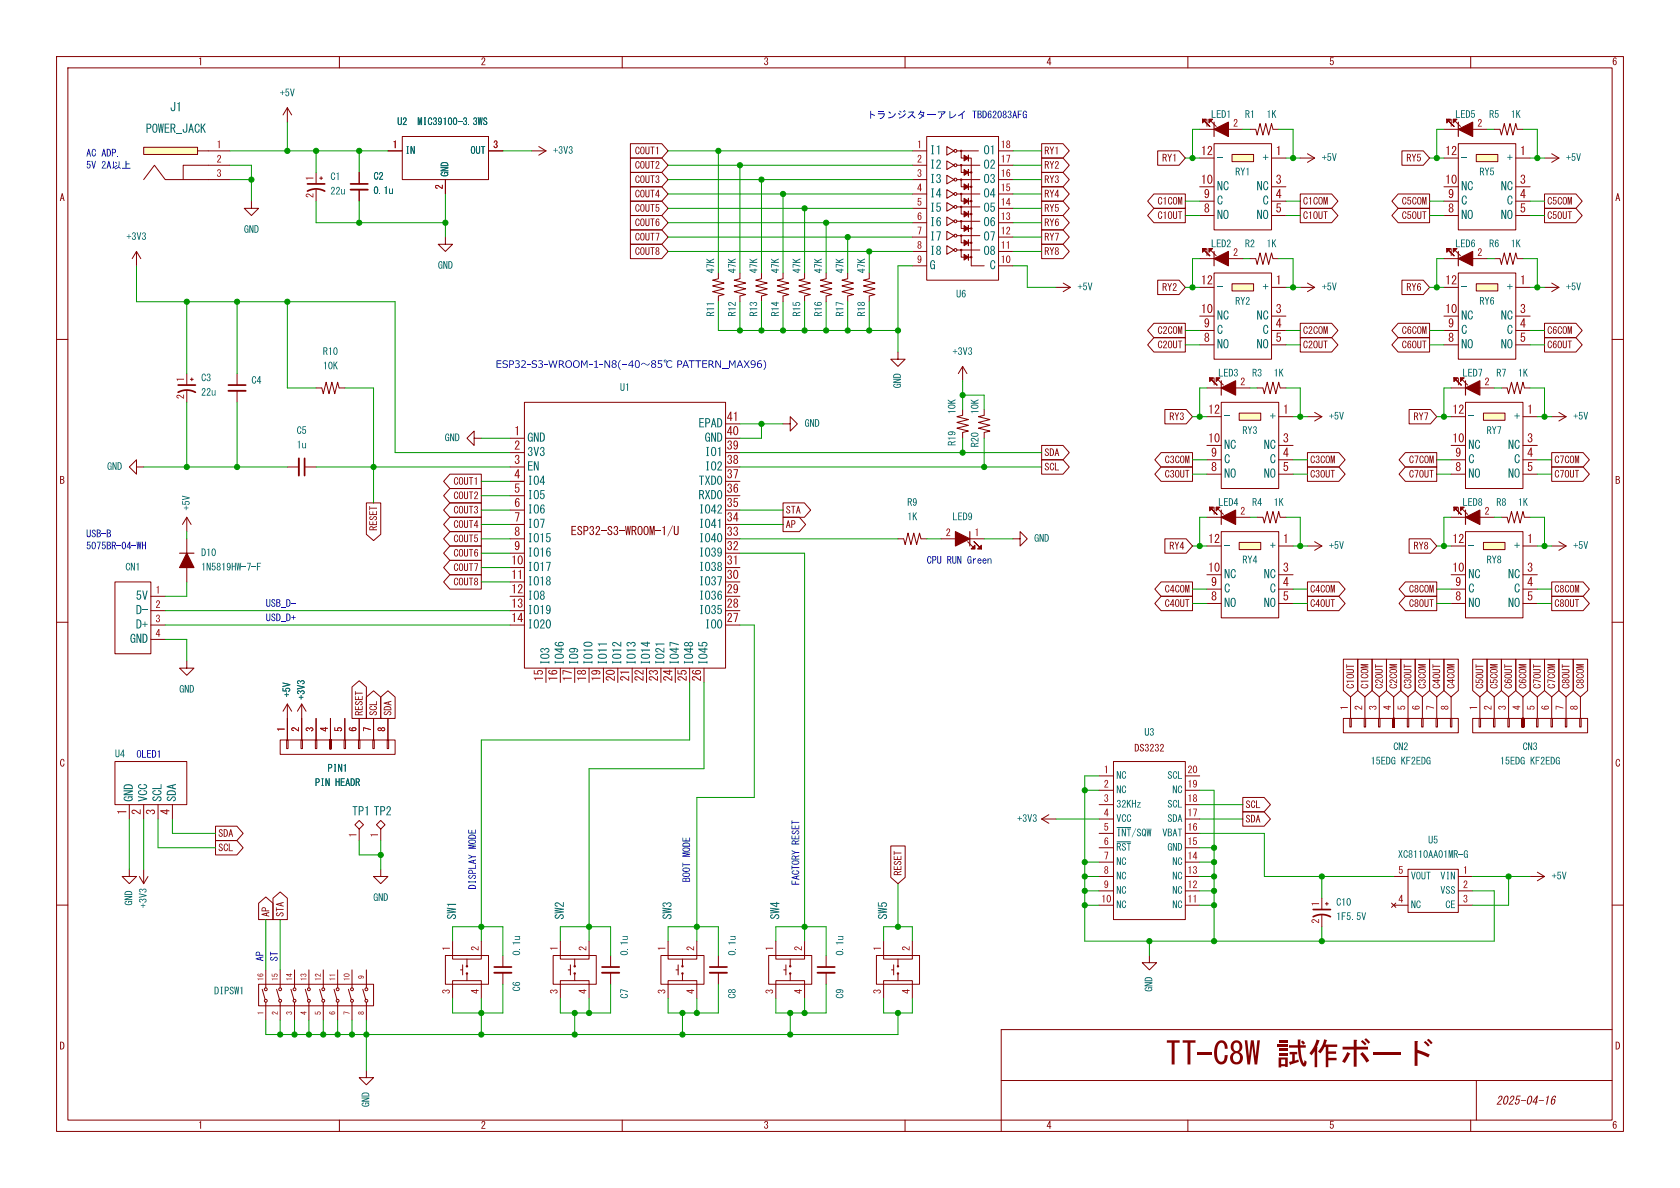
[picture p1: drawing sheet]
<svg xmlns="http://www.w3.org/2000/svg" width="297mm" height="210mm" viewBox="0 0 297 210" stroke-linecap="round" stroke-linejoin="round" font-family="sans-serif">
<defs><g id="words">
<text font-size="5.6" fill="#840000" x="206" y="189.4">TT-C8WþÿŠfO\0Ü0ü0É</text>
<g font-size="2.1" fill="#006464">
<text x="25.8" y="23.9">POWER_JACK</text>
<text x="30" y="20.1">J1</text>
<text x="164.3" y="27.7">I1</text>
<text x="173.9" y="27.7">O1</text>
<text x="223.2" y="29">+</text>
<text x="266.4" y="29">+</text>
<text x="164.3" y="30.3">I2</text>
<text x="164.3" y="32.8">I3</text>
<text x="164.3" y="35.4">I4</text>
<text x="173.9" y="30.3">O2</text>
<text x="173.9" y="32.8">O3</text>
<text x="173.9" y="35.4">O4</text>
<text x="215.1" y="34.1">NC</text>
<text x="222.1" y="34.1">NC</text>
<text x="258.3" y="34.1">NC</text>
<text x="265.3" y="34.1">NC</text>
<text x="164.3" y="37.9">I5</text>
<text x="164.3" y="40.4">I6</text>
<text x="173.9" y="37.9">O5</text>
<text x="173.9" y="40.4">O6</text>
<text x="215.1" y="36.6">C</text>
<text x="215.1" y="39.2">NO</text>
<text x="222.1" y="39.2">NO</text>
<text x="223.2" y="36.6">C</text>
<text x="258.3" y="36.6">C</text>
<text x="258.3" y="39.2">NO</text>
<text x="265.3" y="39.2">NO</text>
<text x="266.4" y="36.6">C</text>
<text x="164.3" y="43">I7</text>
<text x="164.3" y="45.5">I8</text>
<text x="173.9" y="43">O7</text>
<text x="173.9" y="45.5">O8</text>
<text x="164.3" y="48.1">G</text>
<text x="175" y="48.1">C</text>
<text x="223.2" y="51.9">+</text>
<text x="266.4" y="51.9">+</text>
<text x="215.1" y="56.9">NC</text>
<text x="215.1" y="59.5">C</text>
<text x="222.1" y="56.9">NC</text>
<text x="223.2" y="59.5">C</text>
<text x="258.3" y="56.9">NC</text>
<text x="258.3" y="59.5">C</text>
<text x="265.3" y="56.9">NC</text>
<text x="266.4" y="59.5">C</text>
<text x="215.1" y="62">NO</text>
<text x="222.1" y="62">NO</text>
<text x="258.3" y="62">NO</text>
<text x="265.3" y="62">NO</text>
<text x="123.5" y="76">EPAD</text>
<text x="224.5" y="74.7">+</text>
<text x="267.7" y="74.7">+</text>
<text x="93.2" y="78.5">GND</text>
<text x="93.2" y="81.1">3V3</text>
<text x="93.2" y="83.6">EN</text>
<text x="124.6" y="78.5">GND</text>
<text x="124.6" y="81.1">IO1</text>
<text x="124.6" y="83.6">IO2</text>
<text x="216.4" y="79.8">NC</text>
<text x="216.4" y="82.3">C</text>
<text x="223.4" y="79.8">NC</text>
<text x="224.5" y="82.3">C</text>
<text x="259.6" y="79.8">NC</text>
<text x="259.6" y="82.3">C</text>
<text x="266.6" y="79.8">NC</text>
<text x="267.7" y="82.3">C</text>
<text x="93.2" y="86.2">IO4</text>
<text x="93.2" y="88.7">IO5</text>
<text x="123.5" y="86.2">TXD0</text>
<text x="123.5" y="88.7">RXD0</text>
<text x="216.4" y="84.9">NO</text>
<text x="223.4" y="84.9">NO</text>
<text x="259.6" y="84.9">NO</text>
<text x="266.6" y="84.9">NO</text>
<text x="93.2" y="91.2">IO6</text>
<text x="93.2" y="93.8">IO7</text>
<text x="123.5" y="91.2">IO42</text>
<text x="123.5" y="93.8">IO41</text>
<text x="93.2" y="96.3">IO15</text>
<text x="93.2" y="98.9">IO16</text>
<text x="93.2" y="101.4">IO17</text>
<text x="123.5" y="96.3">IO40</text>
<text x="123.5" y="98.9">IO39</text>
<text x="123.5" y="101.4">IO38</text>
<text x="224.5" y="97.6">+</text>
<text x="267.7" y="97.6">+</text>
<text x="24" y="106.5">5V</text>
<text x="93.2" y="103.9">IO18</text>
<text x="93.2" y="106.5">IO8</text>
<text x="123.5" y="103.9">IO37</text>
<text x="123.5" y="106.5">IO36</text>
<text x="216.4" y="102.7">NC</text>
<text x="216.4" y="105.2">C</text>
<text x="216.4" y="107.7">NO</text>
<text x="223.4" y="102.7">NC</text>
<text x="223.4" y="107.7">NO</text>
<text x="224.5" y="105.2">C</text>
<text x="259.6" y="102.7">NC</text>
<text x="259.6" y="105.2">C</text>
<text x="259.6" y="107.7">NO</text>
<text x="266.6" y="102.7">NC</text>
<text x="266.6" y="107.7">NO</text>
<text x="267.7" y="105.2">C</text>
<text x="24" y="109">D-</text>
<text x="24" y="111.6">D+</text>
<text x="93.2" y="109">IO19</text>
<text x="93.2" y="111.6">IO20</text>
<text x="123.5" y="109">IO35</text>
<text x="124.6" y="111.6">IO0</text>
<text x="23" y="114.1">GND</text>
<text x="97.6" y="117.6" transform="rotate(-90 97.6 117.6)">IO3</text>
<text x="100.1" y="117.6" transform="rotate(-90 100.1 117.6)">IO46</text>
<text x="102.7" y="117.6" transform="rotate(-90 102.7 117.6)">IO9</text>
<text x="105.2" y="117.6" transform="rotate(-90 105.2 117.6)">IO10</text>
<text x="107.7" y="117.6" transform="rotate(-90 107.7 117.6)">IO11</text>
<text x="110.3" y="117.6" transform="rotate(-90 110.3 117.6)">IO12</text>
<text x="112.8" y="117.6" transform="rotate(-90 112.8 117.6)">IO13</text>
<text x="115.4" y="117.6" transform="rotate(-90 115.4 117.6)">IO14</text>
<text x="117.9" y="117.6" transform="rotate(-90 117.9 117.6)">IO21</text>
<text x="120.4" y="117.6" transform="rotate(-90 120.4 117.6)">IO47</text>
<text x="123" y="117.6" transform="rotate(-90 123 117.6)">IO48</text>
<text x="125.5" y="117.6" transform="rotate(-90 125.5 117.6)">IO45</text>
<text x="23.9" y="141.7" transform="rotate(-90 23.9 141.7)">GND</text>
<text x="26.5" y="141.7" transform="rotate(-90 26.5 141.7)">VCC</text>
<text x="29" y="141.7" transform="rotate(-90 29 141.7)">SCL</text>
<text x="31.5" y="141.7" transform="rotate(-90 31.5 141.7)">SDA</text>
<text x="62.2" y="144.6">TP1TP2</text>
<text x="81.1" y="162.6" transform="rotate(-90 81.1 162.6)">SW1</text>
<text x="100.1" y="162.6" transform="rotate(-90 100.1 162.6)">SW2</text>
<text x="119.2" y="162.6" transform="rotate(-90 119.2 162.6)">SW3</text>
<text x="138.2" y="162.6" transform="rotate(-90 138.2 162.6)">SW4</text>
<text x="157.3" y="162.6" transform="rotate(-90 157.3 162.6)">SW5</text>
</g>
<g font-size="2.1" fill="#a90000">
<text x="212.3" y="27.7">12</text>
<text x="225.5" y="27.7">1</text>
<text x="255.5" y="27.7">12</text>
<text x="268.7" y="27.7">1</text>
<text x="212.3" y="32.8">10</text>
<text x="212.8" y="35.3">9</text>
<text x="225.5" y="32.8">3</text>
<text x="225.5" y="35.3">4</text>
<text x="255.5" y="32.8">10</text>
<text x="256" y="35.3">9</text>
<text x="268.7" y="32.8">3</text>
<text x="268.7" y="35.3">4</text>
<text x="212.8" y="37.8">8</text>
<text x="225.5" y="37.8">5</text>
<text x="256" y="37.8">8</text>
<text x="268.7" y="37.8">5</text>
<text x="212.3" y="50.5">12</text>
<text x="225.5" y="50.5">1</text>
<text x="255.5" y="50.5">12</text>
<text x="268.7" y="50.5">1</text>
<text x="212.3" y="55.6">10</text>
<text x="212.8" y="58.2">9</text>
<text x="225.5" y="55.6">3</text>
<text x="225.5" y="58.2">4</text>
<text x="255.5" y="55.6">10</text>
<text x="256" y="58.2">9</text>
<text x="268.7" y="55.6">3</text>
<text x="268.7" y="58.2">4</text>
<text x="212.8" y="60.7">8</text>
<text x="225.5" y="60.7">5</text>
<text x="256" y="60.7">8</text>
<text x="268.7" y="60.7">5</text>
<text x="90.9" y="77.2">1</text>
<text x="128.5" y="74.7">41</text>
<text x="128.5" y="77.2">40</text>
<text x="213.6" y="73.4">12</text>
<text x="226.8" y="73.4">1</text>
<text x="256.7" y="73.4">12</text>
<text x="270" y="73.4">1</text>
<text x="90.9" y="79.8">2</text>
<text x="90.9" y="82.3">3</text>
<text x="128.5" y="79.8">39</text>
<text x="128.5" y="82.3">38</text>
<text x="213.6" y="78.5">10</text>
<text x="214.1" y="81">9</text>
<text x="214.1" y="83.6">8</text>
<text x="226.8" y="78.5">3</text>
<text x="226.8" y="81">4</text>
<text x="226.8" y="83.6">5</text>
<text x="256.7" y="78.5">10</text>
<text x="257.3" y="81">9</text>
<text x="257.3" y="83.6">8</text>
<text x="270" y="78.5">3</text>
<text x="270" y="81">4</text>
<text x="270" y="83.6">5</text>
<text x="90.9" y="84.8">4</text>
<text x="90.9" y="87.4">5</text>
<text x="90.9" y="89.9">6</text>
<text x="128.5" y="84.8">37</text>
<text x="128.5" y="87.4">36</text>
<text x="128.5" y="89.9">35</text>
<text x="90.9" y="92.5">7</text>
<text x="90.9" y="95">8</text>
<text x="128.5" y="92.5">34</text>
<text x="128.5" y="95">33</text>
<text x="90.4" y="100.1">10</text>
<text x="90.9" y="97.5">9</text>
<text x="128.5" y="97.5">32</text>
<text x="128.5" y="100.1">31</text>
<text x="213.6" y="96.3">12</text>
<text x="213.6" y="101.3">10</text>
<text x="226.8" y="96.3">1</text>
<text x="226.8" y="101.3">3</text>
<text x="256.7" y="96.3">12</text>
<text x="256.7" y="101.3">10</text>
<text x="270" y="96.3">1</text>
<text x="270" y="101.3">3</text>
<text x="90.4" y="102.6">11</text>
<text x="90.4" y="105.2">12</text>
<text x="90.4" y="107.7">13</text>
<text x="128.5" y="102.6">30</text>
<text x="128.5" y="105.2">29</text>
<text x="128.5" y="107.7">28</text>
<text x="214.1" y="103.9">9</text>
<text x="214.1" y="106.4">8</text>
<text x="226.8" y="103.9">4</text>
<text x="226.8" y="106.4">5</text>
<text x="257.3" y="103.9">9</text>
<text x="257.3" y="106.4">8</text>
<text x="270" y="103.9">4</text>
<text x="270" y="106.4">5</text>
<text x="90.4" y="110.2">14</text>
<text x="128.5" y="110.2">27</text>
<text x="96.3" y="120.4" transform="rotate(-90 96.3 120.4)">15</text>
<text x="98.8" y="120.4" transform="rotate(-90 98.8 120.4)">16</text>
<text x="101.3" y="120.4" transform="rotate(-90 101.3 120.4)">17</text>
<text x="103.9" y="120.4" transform="rotate(-90 103.9 120.4)">18</text>
<text x="106.4" y="120.4" transform="rotate(-90 106.4 120.4)">19</text>
<text x="109" y="120.4" transform="rotate(-90 109 120.4)">20</text>
<text x="111.5" y="120.4" transform="rotate(-90 111.5 120.4)">21</text>
<text x="114" y="120.4" transform="rotate(-90 114 120.4)">22</text>
<text x="116.6" y="120.4" transform="rotate(-90 116.6 120.4)">23</text>
<text x="119.1" y="120.4" transform="rotate(-90 119.1 120.4)">24</text>
<text x="121.7" y="120.4" transform="rotate(-90 121.7 120.4)">25</text>
<text x="124.2" y="120.4" transform="rotate(-90 124.2 120.4)">26</text>
<text x="22.6" y="144" transform="rotate(-90 22.6 144)">1</text>
<text x="25.1" y="144" transform="rotate(-90 25.1 144)">2</text>
<text x="27.7" y="144" transform="rotate(-90 27.7 144)">3</text>
<text x="30.2" y="144" transform="rotate(-90 30.2 144)">4</text>
</g>
<g font-size="2.1" fill="#840000">
<text x="100.9" y="95">ESP32-S3-WROOM-1/U</text>
<text x="264.5" y="195.7">2025-04-16</text>
</g>
<g font-size="1.8" fill="#840000">
<text x="35" y="11.9">1</text>
<text x="85" y="11.9">2</text>
<text x="135" y="11.9">3</text>
<text x="185" y="11.9">4</text>
<text x="235" y="11.9">5</text>
<text x="285" y="11.9">6</text>
<text x="112.2" y="27.7">COUT1</text>
<text x="184.6" y="27.7">RY1</text>
<text x="205.5" y="28.9">RY1</text>
<text x="248.6" y="28.9">RY5</text>
<text x="10.5" y="35.9">A</text>
<text x="112.2" y="35.3">COUT4</text>
<text x="112.2" y="30.2">COUT2</text>
<text x="112.2" y="32.7">COUT3</text>
<text x="184.6" y="32.7">RY3</text>
<text x="184.6" y="30.2">RY2</text>
<text x="184.6" y="35.3">RY4</text>
<text x="285.5" y="35.9">A</text>
<text x="112.2" y="37.8">COUT5</text>
<text x="112.2" y="40.4">COUT6</text>
<text x="184.6" y="37.8">RY5</text>
<text x="184.6" y="40.4">RY6</text>
<text x="204.6" y="36.5">C1COM</text>
<text x="204.6" y="39.1">C1OUT</text>
<text x="230.3" y="36.5">C1COM</text>
<text x="230.3" y="39.1">C1OUT</text>
<text x="247.8" y="36.5">C5COM</text>
<text x="247.8" y="39.1">C5OUT</text>
<text x="273.5" y="39.1">C5OUT</text>
<text x="273.5" y="36.5">C5COM</text>
<text x="112.2" y="42.9">COUT7</text>
<text x="112.2" y="45.4">COUT8</text>
<text x="184.6" y="42.9">RY7</text>
<text x="184.6" y="45.4">RY8</text>
<text x="205.5" y="51.8">RY2</text>
<text x="248.6" y="51.8">RY6</text>
<text x="204.6" y="59.4">C2COM</text>
<text x="230.3" y="59.4">C2COM</text>
<text x="247.8" y="59.4">C6COM</text>
<text x="273.5" y="59.4">C6COM</text>
<text x="204.6" y="61.9">C2OUT</text>
<text x="230.3" y="61.9">C2OUT</text>
<text x="247.8" y="61.9">C6OUT</text>
<text x="273.5" y="61.9">C6OUT</text>
<text x="206.7" y="74.6">RY3</text>
<text x="249.9" y="74.6">RY7</text>
<text x="184.6" y="83.5">SCL</text>
<text x="184.6" y="81">SDA</text>
<text x="205.9" y="82.3">C3COM</text>
<text x="231.6" y="82.3">C3COM</text>
<text x="249.1" y="82.3">C7COM</text>
<text x="274.8" y="82.3">C7COM</text>
<text x="10.5" y="85.9">B</text>
<text x="80.2" y="86.1">COUT1</text>
<text x="80.2" y="88.6">COUT2</text>
<text x="205.9" y="84.8">C3OUT</text>
<text x="231.6" y="84.8">C3OUT</text>
<text x="249.1" y="84.8">C7OUT</text>
<text x="274.8" y="84.8">C7OUT</text>
<text x="285.5" y="85.9">B</text>
<text x="67" y="93.8" transform="rotate(-90 67 93.8)">RESET</text>
<text x="80.2" y="93.7">COUT4</text>
<text x="80.2" y="91.2">COUT3</text>
<text x="138.9" y="91.2">STA</text>
<text x="138.9" y="93.7">AP</text>
<text x="80.2" y="101.3">COUT7</text>
<text x="80.2" y="96.2">COUT5</text>
<text x="80.2" y="98.8">COUT6</text>
<text x="206.7" y="97.5">RY4</text>
<text x="249.9" y="97.5">RY8</text>
<text x="80.2" y="103.9">COUT8</text>
<text x="205.9" y="107.7">C4OUT</text>
<text x="205.9" y="105.1">C4COM</text>
<text x="231.6" y="107.7">C4OUT</text>
<text x="231.6" y="105.1">C4COM</text>
<text x="249.1" y="105.1">C8COM</text>
<text x="249.1" y="107.7">C8OUT</text>
<text x="274.8" y="105.1">C8COM</text>
<text x="274.8" y="107.7">C8OUT</text>
<text x="239.7" y="121.8" transform="rotate(-90 239.7 121.8)">C1OUT</text>
<text x="242.3" y="121.8" transform="rotate(-90 242.3 121.8)">C1COM</text>
<text x="244.8" y="121.8" transform="rotate(-90 244.8 121.8)">C2OUT</text>
<text x="247.4" y="121.8" transform="rotate(-90 247.4 121.8)">C2COM</text>
<text x="249.9" y="121.8" transform="rotate(-90 249.9 121.8)">C3OUT</text>
<text x="252.4" y="121.8" transform="rotate(-90 252.4 121.8)">C3COM</text>
<text x="255" y="121.8" transform="rotate(-90 255 121.8)">C4OUT</text>
<text x="257.5" y="121.8" transform="rotate(-90 257.5 121.8)">C4COM</text>
<text x="262.6" y="121.8" transform="rotate(-90 262.6 121.8)">C5OUT</text>
<text x="265.1" y="121.8" transform="rotate(-90 265.1 121.8)">C5COM</text>
<text x="267.7" y="121.8" transform="rotate(-90 267.7 121.8)">C6OUT</text>
<text x="270.2" y="121.8" transform="rotate(-90 270.2 121.8)">C6COM</text>
<text x="272.8" y="121.8" transform="rotate(-90 272.8 121.8)">C7OUT</text>
<text x="275.3" y="121.8" transform="rotate(-90 275.3 121.8)">C7COM</text>
<text x="277.8" y="121.8" transform="rotate(-90 277.8 121.8)">C8OUT</text>
<text x="280.4" y="121.8" transform="rotate(-90 280.4 121.8)">C8COM</text>
<text x="64.5" y="126.5" transform="rotate(-90 64.5 126.5)">RESET</text>
<text x="67" y="126.5" transform="rotate(-90 67 126.5)">SCL</text>
<text x="69.6" y="126.5" transform="rotate(-90 69.6 126.5)">SDA</text>
<text x="10.5" y="135.9">C</text>
<text x="200.5" y="133.2">DS3232</text>
<text x="285.5" y="135.9">C</text>
<text x="220.2" y="143.2">SCL</text>
<text x="38.6" y="148.3">SDA</text>
<text x="220.2" y="145.8">SDA</text>
<text x="38.6" y="150.8">SCL</text>
<text x="159.7" y="154.8" transform="rotate(-90 159.7 154.8)">RESET</text>
<text x="48" y="162.1" transform="rotate(-90 48 162.1)">AP</text>
<text x="50.5" y="162.1" transform="rotate(-90 50.5 162.1)">STA</text>
<text x="10.5" y="185.9">D</text>
<text x="285.5" y="185.9">D</text>
<text x="35" y="199.9">1</text>
<text x="85" y="199.9">2</text>
<text x="135" y="199.9">3</text>
<text x="185" y="199.9">4</text>
<text x="235" y="199.9">5</text>
<text x="285" y="199.9">6</text>
</g>
<g font-size="1.8" fill="#006464">
<text x="49.5" y="17.4">+5V</text>
<text x="70.2" y="22.5">U2</text>
<text x="73.8" y="22.5">MIC39100-3.3WS</text>
<text x="214.1" y="21.2">LED1</text>
<text x="220.1" y="21.2">R1</text>
<text x="223.9" y="21.2">1K</text>
<text x="257.3" y="21.2">LED5</text>
<text x="263.3" y="21.2">R5</text>
<text x="267.1" y="21.2">1K</text>
<text x="71.6" y="27.6">IN</text>
<text x="83.2" y="27.6">OUT</text>
<text x="97.8" y="27.6">+3V3</text>
<text x="233.7" y="28.8">+5V</text>
<text x="276.9" y="28.8">+5V</text>
<text x="58.4" y="32.2">C1</text>
<text x="58.4" y="34.7">22u</text>
<text x="66" y="32.1">C2</text>
<text x="66" y="34.7">0.1u</text>
<text x="79.6" y="31.2" transform="rotate(-90 79.6 31.2)">GND</text>
<text x="218.4" y="31.4">RY1</text>
<text x="261.6" y="31.4">RY5</text>
<text x="43.1" y="41.5">GND</text>
<text x="22.4" y="42.8">+3V3</text>
<text x="77.4" y="47.9">GND</text>
<text x="214.1" y="44.1">LED2</text>
<text x="220.1" y="44.1">R2</text>
<text x="223.9" y="44.1">1K</text>
<text x="257.3" y="44.1">LED6</text>
<text x="263.3" y="44.1">R6</text>
<text x="267.1" y="44.1">1K</text>
<text x="126.6" y="48.3" transform="rotate(-90 126.6 48.3)">47K</text>
<text x="130.4" y="48.3" transform="rotate(-90 130.4 48.3)">47K</text>
<text x="134.2" y="48.3" transform="rotate(-90 134.2 48.3)">47K</text>
<text x="138.1" y="48.3" transform="rotate(-90 138.1 48.3)">47K</text>
<text x="141.9" y="48.3" transform="rotate(-90 141.9 48.3)">47K</text>
<text x="145.7" y="48.3" transform="rotate(-90 145.7 48.3)">47K</text>
<text x="149.5" y="48.3" transform="rotate(-90 149.5 48.3)">47K</text>
<text x="153.3" y="48.3" transform="rotate(-90 153.3 48.3)">47K</text>
<text x="169" y="53">U6</text>
<text x="190.5" y="51.7">+5V</text>
<text x="233.7" y="51.7">+5V</text>
<text x="276.9" y="51.7">+5V</text>
<text x="126.6" y="55.9" transform="rotate(-90 126.6 55.9)">R11</text>
<text x="130.4" y="55.9" transform="rotate(-90 130.4 55.9)">R12</text>
<text x="134.2" y="55.9" transform="rotate(-90 134.2 55.9)">R13</text>
<text x="138.1" y="55.9" transform="rotate(-90 138.1 55.9)">R14</text>
<text x="141.9" y="55.9" transform="rotate(-90 141.9 55.9)">R15</text>
<text x="145.7" y="55.9" transform="rotate(-90 145.7 55.9)">R16</text>
<text x="149.5" y="55.9" transform="rotate(-90 149.5 55.9)">R17</text>
<text x="153.3" y="55.9" transform="rotate(-90 153.3 55.9)">R18</text>
<text x="218.4" y="54.2">RY2</text>
<text x="261.6" y="54.2">RY6</text>
<text x="57.1" y="63.1">R10</text>
<text x="57.1" y="65.7">10K</text>
<text x="168.4" y="63.1">+3V3</text>
<text x="35.6" y="67.8">C3</text>
<text x="35.6" y="70.3">22u</text>
<text x="44.4" y="68.2">C4</text>
<text x="109.6" y="69.5">U1</text>
<text x="159.6" y="68.6" transform="rotate(-90 159.6 68.6)">GND</text>
<text x="215.4" y="66.9">LED3</text>
<text x="221.4" y="66.9">R3</text>
<text x="225.2" y="66.9">1K</text>
<text x="258.6" y="66.9">LED7</text>
<text x="264.5" y="66.9">R7</text>
<text x="268.4" y="66.9">1K</text>
<text x="52.4" y="77.1">C5</text>
<text x="142.2" y="75.8">GND</text>
<text x="169.3" y="73.2" transform="rotate(-90 169.3 73.2)">10K</text>
<text x="219.6" y="77.1">RY3</text>
<text x="234.9" y="74.6">+5V</text>
<text x="262.8" y="77.1">RY7</text>
<text x="278.1" y="74.6">+5V</text>
<text x="18.9" y="83.4">GND</text>
<text x="52.4" y="79.6">1u</text>
<text x="78.6" y="78.4">GND</text>
<text x="169.3" y="78.8" transform="rotate(-90 169.3 78.8)">R19</text>
<text x="173.4" y="79.1" transform="rotate(-90 173.4 79.1)">R20</text>
<text x="160.4" y="89.8">R9</text>
<text x="215.4" y="89.8">LED4</text>
<text x="221.4" y="89.8">R4</text>
<text x="225.2" y="89.8">1K</text>
<text x="258.6" y="89.8">LED8</text>
<text x="264.5" y="89.8">R8</text>
<text x="268.4" y="89.8">1K</text>
<text x="33.9" y="90.2" transform="rotate(-90 33.9 90.2)">+5V</text>
<text x="160.4" y="92.3">1K</text>
<text x="168.4" y="92.3">LED9</text>
<text x="22.2" y="101.2">CN1</text>
<text x="35.6" y="98.7">D10</text>
<text x="35.6" y="101.2">1N5819HW-7-F</text>
<text x="182.8" y="96.1">GND</text>
<text x="219.6" y="100">RY4</text>
<text x="234.9" y="97.4">+5V</text>
<text x="262.8" y="100">RY8</text>
<text x="278.1" y="97.4">+5V</text>
<text x="31.7" y="122.8">GND</text>
<text x="51.7" y="123.3" transform="rotate(-90 51.7 123.3)">+5V</text>
<text x="54.2" y="123.7" transform="rotate(-90 54.2 123.7)">+3V3</text>
<text x="202.3" y="130.4">U3</text>
<text x="20.3" y="134.2">U4</text>
<text x="57.9" y="136.8">PIN1</text>
<text x="242.3" y="135.5">15EDGKF2EDG</text>
<text x="246.3" y="133">CN2</text>
<text x="265.2" y="135.5">15EDGKF2EDG</text>
<text x="269.2" y="133">CN3</text>
<text x="55.7" y="139.3">PIN HEADR</text>
<text x="197.4" y="138.1">NC</text>
<text x="197.4" y="140.6">NC</text>
<text x="197.4" y="143.1">32KHz</text>
<text x="206.4" y="138.1">SCL</text>
<text x="206.4" y="143.1">SCL</text>
<text x="207.3" y="140.6">NC</text>
<text x="179.8" y="145.7">+3V3</text>
<text x="197.4" y="145.7">VCC</text>
<text x="197.4" y="148.2">~{INT}/SQW</text>
<text x="205.5" y="148.2">VBAT</text>
<text x="206.4" y="145.7">SDA</text>
<text x="252.5" y="149.5">U5</text>
<text x="197.4" y="153.3">NC</text>
<text x="197.4" y="155.8">NC</text>
<text x="206.4" y="150.8">GND</text>
<text x="207.3" y="153.3">NC</text>
<text x="207.3" y="155.8">NC</text>
<text x="247.1" y="152">XC8110AA01MR-G</text>
<text x="249.4" y="155.8">VOUTVIN</text>
<text x="274.3" y="155.8">+5V</text>
<text x="23.8" y="160.1" transform="rotate(-90 23.8 160.1)">GND</text>
<text x="26.3" y="160.5" transform="rotate(-90 26.3 160.5)">+3V3</text>
<text x="66" y="159.6">GND</text>
<text x="197.4" y="158.4">NC</text>
<text x="197.4" y="160.9">NC</text>
<text x="207.3" y="158.4">NC</text>
<text x="207.3" y="160.9">NC</text>
<text x="236.2" y="160.5">C10</text>
<text x="249.4" y="160.9">NC</text>
<text x="254.6" y="158.4">VSS</text>
<text x="255.5" y="160.9">CE</text>
<text x="236.2" y="163">1F5.5V</text>
<text x="92.3" y="168.9" transform="rotate(-90 92.3 168.9)">0.1u</text>
<text x="111.4" y="168.9" transform="rotate(-90 111.4 168.9)">0.1u</text>
<text x="130.4" y="168.9" transform="rotate(-90 130.4 168.9)">0.1u</text>
<text x="149.5" y="168.9" transform="rotate(-90 149.5 168.9)">0.1u</text>
<text x="37.8" y="176.2">DIPSW1</text>
<text x="92.3" y="175.3" transform="rotate(-90 92.3 175.3)">C6</text>
<text x="111.4" y="176.5" transform="rotate(-90 111.4 176.5)">C7</text>
<text x="130.4" y="176.5" transform="rotate(-90 130.4 176.5)">C8</text>
<text x="149.5" y="176.5" transform="rotate(-90 149.5 176.5)">C9</text>
<text x="204.1" y="175.3" transform="rotate(-90 204.1 175.3)">GND</text>
<text x="65.7" y="195.7" transform="rotate(-90 65.7 195.7)">GND</text>
</g>
<g font-size="1.8" fill="#0000c2">
<text x="153.2" y="21.1">þÿ0È0é0ó0¸0¹0¿0ü0¢0ì0¤</text>
<text x="171.8" y="21.1">TBD62083AFG</text>
<text x="15.2" y="27.9">ACADP.</text>
<text x="119.6" y="65.2">PATTERN_MAX96)</text>
<text x="15.2" y="95.2">USB-B</text>
<text x="15.2" y="97.3">5075BR-04-WH</text>
<text x="163.8" y="99.9">CPURUNGreen</text>
<text x="47" y="107.5">USB_D-</text>
<text x="47" y="110">USD_D+</text>
<text x="24.1" y="134.2">OLED1</text>
<text x="141.5" y="149.4" transform="rotate(-90 141.5 149.4)">RESET</text>
<text x="122.2" y="156" transform="rotate(-90 122.2 156)">BOOTMODE</text>
<text x="84.4" y="157.2" transform="rotate(-90 84.4 157.2)">DISPLAYMODE</text>
<text x="141.5" y="156.5" transform="rotate(-90 141.5 156.5)">FACTORY</text>
<text x="46.8" y="169.9" transform="rotate(-90 46.8 169.9)">AP</text>
<text x="49.3" y="169.9" transform="rotate(-90 49.3 169.9)">ST</text>
</g>
<g font-size="1.8" fill="#a90000">
<text x="212.9" y="22.6">1</text>
<text x="218" y="22.6">2</text>
<text x="256.1" y="22.6">1</text>
<text x="261.2" y="22.6">2</text>
<text x="38.3" y="26.4">1</text>
<text x="38.3" y="29">2</text>
<text x="69.4" y="26.4">1</text>
<text x="87.2" y="26.4">3</text>
<text x="162.1" y="26.4">1</text>
<text x="162.1" y="29">2</text>
<text x="176.9" y="26.4">18</text>
<text x="176.9" y="29">17</text>
<text x="38.3" y="31.5">3</text>
<text x="55.6" y="35" transform="rotate(-90 55.6 35)">2</text>
<text x="55.6" y="31.9" transform="rotate(-90 55.6 31.9)">1</text>
<text x="78.5" y="33.5" transform="rotate(-90 78.5 33.5)">2</text>
<text x="162.1" y="31.5">3</text>
<text x="162.1" y="34">4</text>
<text x="176.9" y="31.5">16</text>
<text x="176.9" y="34">15</text>
<text x="162.1" y="36.6">5</text>
<text x="162.1" y="39.1">6</text>
<text x="162.1" y="41.7">7</text>
<text x="176.9" y="36.6">14</text>
<text x="176.9" y="39.1">13</text>
<text x="176.9" y="41.7">12</text>
<text x="162.1" y="44.2">8</text>
<text x="162.1" y="46.7">9</text>
<text x="176.9" y="44.2">11</text>
<text x="176.9" y="46.7">10</text>
<text x="212.9" y="45.5">1</text>
<text x="218" y="45.5">2</text>
<text x="256.1" y="45.5">1</text>
<text x="261.2" y="45.5">2</text>
<text x="32.8" y="70.5" transform="rotate(-90 32.8 70.5)">2</text>
<text x="32.8" y="67.5" transform="rotate(-90 32.8 67.5)">1</text>
<text x="214.2" y="68.3">1</text>
<text x="219.3" y="68.3">2</text>
<text x="257.4" y="68.3">1</text>
<text x="262.4" y="68.3">2</text>
<text x="167.2" y="95">2</text>
<text x="172.3" y="95">1</text>
<text x="214.2" y="91.2">1</text>
<text x="219.3" y="91.2">2</text>
<text x="257.4" y="91.2">1</text>
<text x="262.4" y="91.2">2</text>
<text x="27.5" y="105.2">1</text>
<text x="27.5" y="107.7">2</text>
<text x="27.5" y="110.2">3</text>
<text x="27.5" y="112.8">4</text>
<text x="238.5" y="125.5" transform="rotate(-90 238.5 125.5)">1</text>
<text x="241" y="125.5" transform="rotate(-90 241 125.5)">2</text>
<text x="243.6" y="125.5" transform="rotate(-90 243.6 125.5)">3</text>
<text x="246.1" y="125.5" transform="rotate(-90 246.1 125.5)">4</text>
<text x="248.7" y="125.5" transform="rotate(-90 248.7 125.5)">5</text>
<text x="251.2" y="125.5" transform="rotate(-90 251.2 125.5)">6</text>
<text x="253.7" y="125.5" transform="rotate(-90 253.7 125.5)">7</text>
<text x="256.3" y="125.5" transform="rotate(-90 256.3 125.5)">8</text>
<text x="261.4" y="125.5" transform="rotate(-90 261.4 125.5)">1</text>
<text x="263.9" y="125.5" transform="rotate(-90 263.9 125.5)">2</text>
<text x="266.4" y="125.5" transform="rotate(-90 266.4 125.5)">3</text>
<text x="269" y="125.5" transform="rotate(-90 269 125.5)">4</text>
<text x="271.5" y="125.5" transform="rotate(-90 271.5 125.5)">5</text>
<text x="274.1" y="125.5" transform="rotate(-90 274.1 125.5)">6</text>
<text x="276.6" y="125.5" transform="rotate(-90 276.6 125.5)">7</text>
<text x="279.1" y="125.5" transform="rotate(-90 279.1 125.5)">8</text>
<text x="50.5" y="129.3" transform="rotate(-90 50.5 129.3)">1</text>
<text x="53.1" y="129.3" transform="rotate(-90 53.1 129.3)">2</text>
<text x="55.6" y="129.3" transform="rotate(-90 55.6 129.3)">3</text>
<text x="58.2" y="129.3" transform="rotate(-90 58.2 129.3)">4</text>
<text x="60.7" y="129.3" transform="rotate(-90 60.7 129.3)">5</text>
<text x="63.2" y="129.3" transform="rotate(-90 63.2 129.3)">6</text>
<text x="65.8" y="129.3" transform="rotate(-90 65.8 129.3)">7</text>
<text x="68.3" y="129.3" transform="rotate(-90 68.3 129.3)">8</text>
<text x="195.1" y="136.9">1</text>
<text x="209.9" y="136.9">20</text>
<text x="195.1" y="139.4">2</text>
<text x="195.1" y="142">3</text>
<text x="209.9" y="139.4">19</text>
<text x="209.9" y="142">18</text>
<text x="63.2" y="148" transform="rotate(-90 63.2 148)">1</text>
<text x="67.1" y="148" transform="rotate(-90 67.1 148)">1</text>
<text x="195.1" y="144.5">4</text>
<text x="195.1" y="147.1">5</text>
<text x="195.1" y="149.6">6</text>
<text x="209.9" y="144.5">17</text>
<text x="209.9" y="147.1">16</text>
<text x="209.9" y="149.6">15</text>
<text x="195.1" y="152.1">7</text>
<text x="195.1" y="154.7">8</text>
<text x="209.9" y="152.1">14</text>
<text x="209.9" y="154.7">13</text>
<text x="247.2" y="154.7">5</text>
<text x="258.6" y="154.7">1</text>
<text x="194.7" y="159.8">10</text>
<text x="195.1" y="157.2">9</text>
<text x="209.9" y="157.2">12</text>
<text x="209.9" y="159.8">11</text>
<text x="233.4" y="160.2" transform="rotate(-90 233.4 160.2)">1</text>
<text x="247.2" y="159.8">4</text>
<text x="258.6" y="157.2">2</text>
<text x="258.6" y="159.8">3</text>
<text x="233.4" y="163.3" transform="rotate(-90 233.4 163.3)">2</text>
<text x="79.8" y="168.1" transform="rotate(-90 79.8 168.1)">1</text>
<text x="84.8" y="168.1" transform="rotate(-90 84.8 168.1)">2</text>
<text x="98.8" y="168.1" transform="rotate(-90 98.8 168.1)">1</text>
<text x="103.9" y="168.1" transform="rotate(-90 103.9 168.1)">2</text>
<text x="117.9" y="168.1" transform="rotate(-90 117.9 168.1)">1</text>
<text x="122.9" y="168.1" transform="rotate(-90 122.9 168.1)">2</text>
<text x="136.9" y="168.1" transform="rotate(-90 136.9 168.1)">1</text>
<text x="142" y="168.1" transform="rotate(-90 142 168.1)">2</text>
<text x="156" y="168.1" transform="rotate(-90 156 168.1)">1</text>
<text x="161" y="168.1" transform="rotate(-90 161 168.1)">2</text>
<text x="79.8" y="175.7" transform="rotate(-90 79.8 175.7)">3</text>
<text x="84.8" y="175.7" transform="rotate(-90 84.8 175.7)">4</text>
<text x="98.8" y="175.7" transform="rotate(-90 98.8 175.7)">3</text>
<text x="103.9" y="175.7" transform="rotate(-90 103.9 175.7)">4</text>
<text x="117.9" y="175.7" transform="rotate(-90 117.9 175.7)">3</text>
<text x="122.9" y="175.7" transform="rotate(-90 122.9 175.7)">4</text>
<text x="136.9" y="175.7" transform="rotate(-90 136.9 175.7)">3</text>
<text x="142" y="175.7" transform="rotate(-90 142 175.7)">4</text>
<text x="156" y="175.7" transform="rotate(-90 156 175.7)">3</text>
<text x="161" y="175.7" transform="rotate(-90 161 175.7)">4</text>
</g>
<text font-size="1.8" fill="#009600" x="173.4" y="73.2" transform="rotate(-90 173.4 73.2)">10K</text>
<g font-size="1.4" fill="#a90000">
<text x="46.7" y="173.4" transform="rotate(-90 46.7 173.4)">16</text>
<text x="49.3" y="173.4" transform="rotate(-90 49.3 173.4)">15</text>
<text x="51.8" y="173.4" transform="rotate(-90 51.8 173.4)">14</text>
<text x="54.4" y="173.4" transform="rotate(-90 54.4 173.4)">13</text>
<text x="56.9" y="173.4" transform="rotate(-90 56.9 173.4)">12</text>
<text x="59.4" y="173.4" transform="rotate(-90 59.4 173.4)">11</text>
<text x="62" y="173.4" transform="rotate(-90 62 173.4)">10</text>
<text x="64.5" y="173.1" transform="rotate(-90 64.5 173.1)">9</text>
<text x="46.7" y="179.4" transform="rotate(-90 46.7 179.4)">1</text>
<text x="49.3" y="179.4" transform="rotate(-90 49.3 179.4)">2</text>
<text x="51.8" y="179.4" transform="rotate(-90 51.8 179.4)">3</text>
<text x="54.4" y="179.4" transform="rotate(-90 54.4 179.4)">4</text>
<text x="56.9" y="179.4" transform="rotate(-90 56.9 179.4)">5</text>
<text x="59.4" y="179.4" transform="rotate(-90 59.4 179.4)">6</text>
<text x="62" y="179.4" transform="rotate(-90 62 179.4)">7</text>
<text x="64.5" y="179.4" transform="rotate(-90 64.5 179.4)">8</text>
</g>
</g></defs>
<g fill="none" stroke="#840000" stroke-width=".18">
<path d="M10 10h277v190h-277zM12 12h273v186h-273zM60 10v2M110 10v2M160 10v2M210 10v2M260 10v2M24.1 44.5l-.7 1.2M24.1 44.5l.8 1.2M24.1 44.5v2.5M10 60h2M285 60h2"/>
<path d="M10 110h2M285 110h2M233.7 158.8v2M234.3 159.8h.5M234.6 159.5v.5M246 159.6l.8 .8M246.4 154.9h2.5M246.8 159.6l-.8 .8M248.9 153.7h8.9v7.6h-8.9zM257.8 154.9h2.5M257.8 157.5h2.5M10 160h2"/>
<path d="M135.9 168.9h7.6v5.1h-7.6zM137.2 166.4v3.1h5v-3.1M137.2 176.5v-3.1h5v3.1M138.6 171.5h.3M138.9 170.6v1.7M139.7 169.5v1.3M139.7 172.1v1.3M246.4 160h2.5M257.8 160h2.5M285 160h2M60 198v2M110 198v2"/>
<path d="M160 198v2M177 191h108M210 198v2M260 198v2M261 191v7M285 182h-108v18"/>
<circle cx="139.7" cy="170.8" r=".13"/>
<circle cx="139.7" cy="172.1" r=".13"/>
</g>
<path d="M232.2 162.1a3.2 3.2 0 0 1 3 0M232.2 160.8h3" fill="none" stroke="#840000" stroke-width=".3"/>
<path d="M25.4 26h9.5v1.3h-9.5z" fill="#ffffc2"/>
<g fill="none" stroke="#840000" stroke-width=".18">
<path d="M25.4 26h9.5v1.3h-9.5zM25.4 31.8l1.9-2.6 1.9 2.6h11.4M34.9 26.7h5.7M40.6 29.2h-8.2v2.6M127 49.3l-1 .2 2 .5-2 .5 2 .6-2 .5 2 .5-1 .2v1M127 48.3v1M33 66v2.1M33.7 67.1h.5M33.9 66.8v.5M41.9 66v2.1M41.9 69.1v2M55.9 68.6h1l.2 1 .6-2 .5 2 .5-2 .5 2 .5-2 .2 1"/>
<path d="M60 68.6h1M138.4 74.9h1.3v-1.2l1.3 1.2-1.3 1.3v-1.3M274.3 73.7h2.6M275.6 72.9l1.3 .8M276.9 73.7l-1.3 .7M33 91.4l-.7 1.3M33 91.4l.8 1.3M33 91.4v2.6M237.5 127h20.3v2.5h-20.3zM238.6 127h.3v1.5h-.3zM238.8 123.2v3.8M241.2 127h.2v1.5h-.2z"/>
<path d="M241.3 123.2v3.8M243.7 127h.3v1.5h-.3zM243.8 123.2v3.8M246.3 127h.2v1.5h-.2zM246.4 123.2v3.8M248.8 127v1.5h.2v-1.5M248.9 123.2v3.8M251.3 127h.3v1.5h-.3zM251.5 123.2v3.8M253.9 127h.2v1.5h-.2zM254 123.2v3.8M256.4 127h.3v1.5h-.3z"/>
<path d="M256.5 123.2v3.8M78.7 168.9h7.7v5.1h-7.7zM80 166.4v3.1h5.1v-3.1M80 176.5v-3.1h5.1v3.1M81.4 171.5h.4M81.8 170.6v1.7M82.5 169.5v1.3M82.5 172.1v1.3M88.9 168.9v2M88.9 172v2M97.8 168.9h7.6v5.1h-7.6zM99.1 166.4v3.1h5v-3.1"/>
<path d="M99.1 176.5v-3.1h5v3.1M100.5 171.5h.3M100.8 170.6v1.7M101.6 169.5v1.3M101.6 172.1v1.3M116.8 168.9h7.7v5.1h-7.7zM118.1 166.4v3.1h5.1v-3.1M118.1 176.5v-3.1h5.1v3.1M119.5 171.5h.4M119.9 170.6v1.7M120.6 169.5v1.3M120.6 172.1v1.3"/>
<path d="M127 168.9v2M127 172v2"/>
<circle cx="82.5" cy="170.8" r=".13"/>
<circle cx="82.5" cy="172.1" r=".13"/>
<circle cx="101.6" cy="170.8" r=".13"/>
<circle cx="101.6" cy="172.1" r=".13"/>
<circle cx="120.6" cy="172.1" r=".13"/>
<circle cx="120.6" cy="170.8" r=".13"/>
</g>
<path d="M31.5 69.3a3.2 3.2 0 0 1 3 0M31.5 68.1h3M40.4 68.1h3M87.4 170.9h3M125.5 170.9h3" fill="none" stroke="#840000" stroke-width=".3"/>
<path d="M40.4 69.1h3M87.4 172h3M125.5 172h3" fill="none" stroke="#840000" stroke-width=".33"/>
<path d="M262.3 95.9h3.8v1.3h-3.8z" fill="#ffffc2"/>
<path d="M259.1 94h10.1v15.2h-10.1zM262.3 95.9h3.8v1.3h-3.8zM269.2 96.5h2.6" fill="none" stroke="#840000" stroke-width=".18"/>
<path d="M259.6 96.3h1v.2h-1z" fill="#006464"/>
<g fill="none" stroke="#840000" stroke-width=".18">
<path d="M130.8 49.3l-1 .2 2 .5-2 .5 2 .6-2 .5 2 .5-1 .2M130.8 48.3v1M134.6 49.3l-1 .2 2 .5-2 .5 2 .6-2 .5 2 .5-1 .2M134.6 48.3v1M83.8 77.5v1.2l-1.3-1.2 1.3-1.3v1.3h1.3M158.7 95.3h1M159.8 95.3l.2 1 .5-2.1 .5 2.1 .5-2.1 .6 2.1 .5-2.1 .2 1.1h1M166.4 95.3h7.6M171.1 95.8l1.2 1.2M171.7 97l.6-.6v.6zM172.2 95.8l1.3 1.2M172.3 96.8l-.2 .2"/>
<path d="M172.3 96.6l-.3 .4M172.3 96.5l-.5 .5M172.8 97l.7-.6v.6zM173.5 96.8l-.3 .2M173.5 96.6l-.4 .4M173.5 96.5l-.5 .5M256.5 104.1h2.6M256.5 106.7h2.6M269.2 101.6h2.6M269.2 104.1h2.6M269.2 106.7h2.6M67.3 153.7v1.2h-1.3l1.3 1.3 1.3-1.3h-1.3"/>
<path d="M107.9 168.9v2M107.9 172v2M146 168.9v2M146 172v2M64.8 189.2v1.3h1.2l-1.2 1.3-1.3-1.3h1.3"/>
</g>
<path d="M106.4 170.9h3.1M144.5 170.9h3.1" fill="none" stroke="#840000" stroke-width=".3"/>
<path d="M106.4 172h3.1M144.5 172h3.1" fill="none" stroke="#840000" stroke-width=".33"/>
<path d="M171.4 94v2.5" fill="none" stroke="#840000" stroke-width=".2"/>
<path d="M168.9 94l2.5 1.3-2.5 1.2z" fill="#840000" stroke="#840000" stroke-width=".2"/>
<path d="M219.1 95.9h3.8v1.3h-3.8z" fill="#ffffc2"/>
<path d="M215.9 94h10.2v15.2h-10.2zM219.1 95.9h3.8v1.3h-3.8zM226.1 96.5h2.5" fill="none" stroke="#840000" stroke-width=".18"/>
<path d="M216.5 96.3h.9v.2h-.9z" fill="#006464"/>
<g fill="none" stroke="#840000" stroke-width=".18">
<path d="M50.8 19.1l-.8 1.2M50.8 19.1l.8 1.2M50.8 19.1v2.5M68.6 26.7h2.5M71.1 24.1h15.3v7.7h-15.3zM78.7 31.8v2.5M86.4 26.7h2.5M78.7 41.9v1.3h1.3l-1.3 1.3-1.2-1.3h1.2M138.4 49.3l-1 .2 2 .5-2 .5 2 .6-2 .5 2 .5-1 .2M138.4 48.3v1M142.2 49.3l-1 .2 2.1 .5-2.1 .5 2.1 .6-2.1 .5 2.1 .5-1.1 .2M142.2 48.3v1"/>
<path d="M24.1 82.6v-1.3l-1.2 1.3 1.2 1.2v-1.2h1.3M231.1 96.5h2.6M232.4 95.8l1.3 .7M233.7 96.5l-1.3 .8M274.3 96.5h2.6M275.6 95.8l1.3 .7M276.9 96.5l-1.3 .8M213.4 104.1h2.5M213.4 106.7h2.5M226.1 101.6h2.5M226.1 104.1h2.5M226.1 106.7h2.5"/>
<path d="M194.3 137.2h2.5M194.3 139.7h2.5M196.8 134.6h12.7v28h-12.7zM194.3 142.2h2.5M194.3 144.8h2.5M194.3 147.3h2.5M194.3 149.9h2.5"/>
</g>
<g fill="#006464">
<path d="M197.4 149h.5l.2 .2v.3l-.2 .2 .3 .7h-.2l-.2-.7h-.2v.7h-.2v-.8h.5l.1-.1a.28 .28 0 0 0-.1-.3 .28 .28 0 0 0-.3 0v.4h-.2z"/>
<path d="M198.5 149.1h.4l.1 .3h-.1a.19 .19 0 0 0-.2-.2 .19 .19 0 0 0-.2 .1 .19 .19 0 0 0 .1 .2 .44 .44 0 0 1 .4 .3 .44 .44 0 0 1-.2 .5h-.4l-.1-.4h.2a.21 .21 0 0 0 .1 .3 .21 .21 0 0 0 .3-.1 .21 .21 0 0 0-.1-.2 .46 .46 0 0 1-.3-.8z"/>
<path d="M199.2 149h.7v.2h-.3v1.2h-.1v-1.2h-.3z"/>
</g>
<g fill="none" stroke="#840000" stroke-width=".18">
<path d="M44.4 35.6v1.2h1.3l-1.3 1.3-1.2-1.3h1.2M55.9 30.5v2M56.5 31.5h.5M56.8 31.2v.6M63.5 30.5v2M63.5 33.5v2.1M94 26.7h2.5M95.2 25.9l1.3 .8M96.5 26.7l-1.3 .7M146 49.3l-1 .2 2.1 .5-2.1 .5 2.1 .6-2.1 .5 2.1 .5-1.1 .2M146 48.3v1M149.9 49.3l-1.1 .2 2.1 .5-2.1 .5 2.1 .6-2.1 .5 2.1 .5-1 .2"/>
<path d="M149.9 48.3v1M153.7 49.3l-1 .2 2 .5-2 .5 2 .6-2 .5 2 .5-1 .2M153.7 48.3v1M90.2 77.5h2.5M92.7 71.1h35.6v47h-35.6zM158.7 62.2v1.3h-1.2l1.2 1.3 1.3-1.3h-1.3M256.5 68.6h7.7M258.2 66.8l1.3 1.3M265.4 68.6h1M266.4 68.6l.3 1 .5-2 .5 2 .5-2 .5 2 .5-2 .3 1h1M33 95.3v7.6M50.8 82.6h2"/>
<path d="M53.8 82.6h2.1M90.2 82.6h2.5M90.2 80h2.5M90.2 85.1h2.5M90.2 87.6h2.5M90.2 90.2h2.5M90.2 92.7h2.5M90.2 95.3h2.5M90.2 97.8h2.5M256.5 91.4h7.7M258.2 89.7l1.3 1.2M265.4 91.4h1"/>
<path d="M266.4 91.4l.3 1.1 .5-2.1 .5 2.1 .5-2.1 .5 2.1 .5-2.1 .3 1h1M20.3 102.9h6.4v12.7h-6.4zM26.7 105.4h2.5M26.7 108h2.5M26.7 110.5h2.5M26.7 113h2.5M33 116.8v1.3h-1.3l1.3 1.3 1.3-1.3h-1.3M20.3 134.6h12.7v7.6h-12.7zM49.5 130.8h20.3v2.6h-20.3zM50.7 130.8h.2v1.5h-.2zM50.8 124.5l-.8 1.2M50.8 124.5l.8 1.2"/>
<path d="M50.8 124.5v6.3M53.2 130.8h.3v1.5h-.3zM53.3 124.5l-.7 1.2M53.3 124.5l.8 1.2M53.3 124.5v6.3M55.8 130.8h.2v1.5h-.2zM55.9 127v3.8M58.3 130.8h.2v1.5h-.2zM58.4 127v3.8M60.8 130.8v1.5h.3v-1.5M61 127v3.8M63.4 130.8h.2v1.5h-.2z"/>
<path d="M63.5 127v3.8M65.9 130.8h.3v1.5h-.3zM66 127v3.8M68.5 130.8h.2v1.5h-.2zM68.6 127v3.8M260.3 127h20.4v2.5h-20.4zM261.5 127h.2v1.5h-.2zM261.6 123.2v3.8M264 127h.3v1.5h-.3zM264.2 123.2v3.8M266.6 127h.2v1.5h-.2zM266.7 123.2v3.8"/>
<path d="M269.1 127h.3v1.5h-.3zM269.2 123.2v3.8M271.7 127v1.5h.2v-1.5M271.8 123.2v3.8M274.2 127h.2v1.5h-.2zM274.3 123.2v3.8M276.7 127h.3v1.5h-.3zM276.9 123.2v3.8M279.3 127h.2v1.5h-.2zM279.4 123.2v3.8M22.9 153.7v1.2h-1.3l1.3 1.3 1.2-1.3h-1.2M22.9 142.2v2.6"/>
<path d="M24.6 154.9l.8 1.3M25.4 142.2v2.6M25.4 153.7v2.5M26.2 154.9l-.8 1.3M27.9 142.2v2.6M30.5 142.2v2.6M62.7 145.8l.8-.8 .8 .8-.8 .8zM63.5 146.6v2M67.3 145l.8 .8-.8 .8-.8-.8zM67.3 146.6v2M184.1 144.8l1.3 .7M184.1 144.8h2.6"/>
<path d="M185.4 144l-1.3 .8M194.3 152.4h2.5M194.3 154.9h2.5M194.3 157.5h2.5M270.5 154.9h2.5M271.8 154.2l1.2 .7M273 154.9l-1.2 .8M45.7 174h20.3v3.8h-20.3zM46.4 174.9l.5 1.8M47 171.5v3.1M47 177.2v3.1M48.9 174.9l.5 1.8"/>
<path d="M49.5 171.5v3.1M49.5 177.2v3.1M51.4 174.9l.5 1.8M52.1 171.5v3.1M52.1 177.2v3.1M54 174.9l.5 1.8M54.6 171.5v3.1M54.6 177.2v3.1M56.5 174.9l.5 1.8M57.1 171.5v3.1M57.1 177.2v3.1M59.1 174.9l.5 1.8"/>
<path d="M59.7 171.5v3.1M59.7 177.2v3.1M61.6 174.9l.5 1.8M62.2 171.5v3.1M62.2 177.2v3.1M64.1 174.9l.5 1.8M64.8 171.5v3.1M64.8 177.2v3.1M154.9 168.9h7.7v5.1h-7.7zM156.2 166.4v3.1h5.1v-3.1M156.2 176.5v-3.1h5.1v3.1M157.6 171.5h.4"/>
<path d="M158 170.6v1.7M158.7 169.5v1.3M158.7 172.1v1.3M203.2 168.9v1.3h-1.3l1.3 1.3 1.3-1.3h-1.3"/>
<circle cx="47" cy="174.9" r=".25"/>
<circle cx="47" cy="176.9" r=".25"/>
<circle cx="49.5" cy="176.9" r=".25"/>
<circle cx="49.5" cy="174.9" r=".25"/>
<circle cx="52.1" cy="176.9" r=".25"/>
<circle cx="52.1" cy="174.9" r=".25"/>
<circle cx="54.6" cy="176.9" r=".25"/>
<circle cx="54.6" cy="174.9" r=".25"/>
<circle cx="57.1" cy="176.9" r=".25"/>
<circle cx="57.1" cy="174.9" r=".25"/>
<circle cx="59.7" cy="174.9" r=".25"/>
<circle cx="59.7" cy="176.9" r=".25"/>
<circle cx="62.2" cy="176.9" r=".25"/>
<circle cx="62.2" cy="174.9" r=".25"/>
<circle cx="64.8" cy="176.9" r=".25"/>
<circle cx="64.8" cy="174.9" r=".25"/>
<circle cx="158.7" cy="172.1" r=".13"/>
<circle cx="158.7" cy="170.8" r=".13"/>
</g>
<path d="M54.4 33.8a3.2 3.2 0 0 1 3 0M54.4 32.5h3M62 32.5h3M53.8 81v3.1" fill="none" stroke="#840000" stroke-width=".3"/>
<path d="M62 33.5h3M52.8 81v3.1" fill="none" stroke="#840000" stroke-width=".33"/>
<path d="M259.1 67.3v2.6M31.7 97.8h2.6M259.1 90.2v2.5" fill="none" stroke="#840000" stroke-width=".2"/>
<g fill="#840000" stroke="#840000" stroke-width=".2">
<path d="M33 97.8l1.3 2.5h-2.6z"/>
<path d="M259.1 68.6l2.5-1.3v2.6z"/>
<path d="M259.1 91.4l2.5-1.2v2.5z"/>
</g>
<path d="M262.3 73h3.8v1.3h-3.8z" fill="#ffffc2"/>
<path d="M259.1 71.1h10.1v15.3h-10.1zM262.3 73h3.8v1.3h-3.8zM269.2 73.7h2.6" fill="none" stroke="#840000" stroke-width=".18"/>
<path d="M259.6 73.5h1v.1h-1z" fill="#006464"/>
<path d="M221 22.9h1M222 22.9l.2 1 .6-2.1 .5 2.1 .5-2.1 .5 2.1 .5-2.1 .2 1.1h1.1M212.1 45.7h7.6M213.7 43.9l1.3 1.3M221 45.7h1M222 45.7l.2 1 .6-2 .5 2 .5-2 .5 2 .5-2 .2 1h1.1M269.2 78.7h2.6M256.5 81.3h2.6M256.5 83.8h2.6M269.2 81.3h2.6M269.2 83.8h2.6" fill="none" stroke="#840000" stroke-width=".18"/>
<path d="M214.6 44.5v2.5" fill="none" stroke="#840000" stroke-width=".2"/>
<path d="M214.6 45.7l2.6-1.2v2.5z" fill="#840000" stroke="#840000" stroke-width=".2"/>
<path d="M217.8 27.3h3.8v1.3h-3.8z" fill="#ffffc2"/>
<path d="M214.6 25.4h10.2v15.2h-10.2zM217.8 27.3h3.8v1.3h-3.8zM224.8 27.9h2.5" fill="none" stroke="#840000" stroke-width=".18"/>
<path d="M215.2 27.7h.9v.2h-.9z" fill="#006464"/>
<g fill="none" stroke="#840000" stroke-width=".18">
<path d="M161.3 26.7h2.5M161.3 29.2h2.5M161.3 31.8h2.5M161.3 34.3h2.5M161.3 36.8h2.5M161.3 39.4h2.5M163.8 24.1h12.7v25.4h-12.7zM167.4 25.9l1.3 .8-1.3 .7zM167.4 28.4l1.3 .8-1.3 .8zM167.4 31l1.3 .8-1.3 .7zM167.4 33.5l1.3 .8-1.3 .8zM167.4 35.8l1.3 .8-1.3 .7z"/>
<path d="M167.4 38.4l1.3 .7-1.3 .8zM169.2 26.7h3.8M169.2 29.2h4M169.2 31.8h4M169.2 34.3h4M169.2 36.6h4M169.2 39.1h4M169.9 26.7v1.2h.5M169.9 29.2v1.3h.5M169.9 31.8v1.2h.5M169.9 34.3v1.3h.5M169.9 36.6v1.2h.5"/>
<path d="M169.9 39.1v1.3h.5M171.2 27.9h.5v19.1h2.3M171.2 33h.5M171.2 35.6h.5M171.2 30.5h.5M171.2 37.8h.5M212.1 35.6h2.5M212.1 38.1h2.5M212.1 22.9h7.6M213.7 21.1l1.3 1.3M224.8 33h2.5M224.8 35.6h2.5"/>
<path d="M224.8 38.1h2.5M229.9 27.9h2.5M231.1 27.2l1.3 .7M232.4 27.9l-1.3 .8M264.2 22.9h1M265.2 22.9l.2 1 .5-2.1 .5 2.1 .6-2.1 .5 2.1 .5-2.1 .2 1.1h1M273 27.9h2.6M274.3 27.2l1.3 .7M275.6 27.9l-1.3 .8M161.3 47h2.5M161.3 41.9h2.5M161.3 44.5h2.5"/>
<path d="M167.4 40.9l1.3 .8-1.3 .7zM167.4 43.4l1.3 .8-1.3 .8zM169.2 41.7h4M169.2 44.2h4M169.9 41.7v1.2h.5M169.9 44.2v1.3h.5M171.2 40.4h.5M171.2 42.9h.5M171.2 45.5h.5M186.7 50.8h2.5M188 50l1.2 .8M189.2 50.8l-1.2 .8"/>
<path d="M264.2 45.7h1M265.2 45.7l.2 1 .5-2 .5 2 .6-2 .5 2 .5-2 .2 1h1M170.2 64.8l-.8 1.2M170.2 64.8l.7 1.2M170.2 64.8v2.5"/>
<circle cx="168.9" cy="34.3" r=".25"/>
<circle cx="168.9" cy="31.7" r=".25"/>
<circle cx="168.9" cy="39.1" r=".25"/>
<circle cx="168.9" cy="26.7" r=".25"/>
<circle cx="168.9" cy="29.2" r=".25"/>
<circle cx="168.9" cy="36.6" r=".25"/>
<circle cx="168.9" cy="44.2" r=".25"/>
<circle cx="168.9" cy="41.7" r=".25"/>
</g>
<path d="M214.6 21.6v2.5" fill="none" stroke="#840000" stroke-width=".2"/>
<path d="M214.6 22.9l2.6-1.3v2.5z" fill="#840000" stroke="#840000" stroke-width=".2"/>
<g fill="#840000" stroke="#840000" stroke-width=".18">
<path d="M170.4 27.4l.8 .5v.5v-1v.5l-.8 .5z"/>
<path d="M170.4 30l.8 .5v.5v-1v.5l-.8 .5z"/>
<path d="M170.4 32.5l.8 .5v.5v-1v.5l-.8 .5z"/>
<path d="M170.4 35.1l.8 .5v.5v-1v.5l-.8 .5z"/>
<path d="M170.4 37.3l.8 .5v.6v-1.1v.5l-.8 .6z"/>
<path d="M170.4 39.9l.8 .5v.5v-1v.5l-.8 .5z"/>
<path d="M170.4 42.4l.8 .5v.5v-1v.5l-.8 .5z"/>
<path d="M170.4 45l.8 .5v.5v-1v.5l-.8 .5z"/>
<circle cx="169.9" cy="26.7" r=".13"/>
<circle cx="169.9" cy="29.2" r=".13"/>
<circle cx="171.7" cy="30.5" r=".13"/>
<circle cx="169.9" cy="31.8" r=".13"/>
<circle cx="171.7" cy="33" r=".13"/>
<circle cx="169.9" cy="34.3" r=".13"/>
<circle cx="171.7" cy="35.6" r=".13"/>
<circle cx="169.9" cy="36.6" r=".13"/>
<circle cx="171.7" cy="37.8" r=".13"/>
<circle cx="169.9" cy="39.1" r=".13"/>
<circle cx="171.7" cy="40.4" r=".13"/>
<circle cx="169.9" cy="41.7" r=".13"/>
<circle cx="171.7" cy="42.9" r=".13"/>
<circle cx="169.9" cy="44.2" r=".13"/>
<circle cx="171.7" cy="45.5" r=".13"/>
</g>
<path d="M261 27.3h3.8v1.3h-3.8z" fill="#ffffc2"/>
<path d="M257.8 25.4h10.2v15.2h-10.2zM261 27.3h3.8v1.3h-3.8zM268 27.9h2.5" fill="none" stroke="#840000" stroke-width=".18"/>
<path d="M258.4 27.7h.9v.2h-.9z" fill="#006464"/>
<path d="M255.3 35.6h2.5M255.3 38.1h2.5M255.3 22.9h7.6M256.9 21.1l1.3 1.3M268 33h2.5M268 35.6h2.5M268 38.1h2.5" fill="none" stroke="#840000" stroke-width=".18"/>
<path d="M257.8 21.6v2.5" fill="none" stroke="#840000" stroke-width=".2"/>
<path d="M257.8 22.9l2.5-1.3v2.5z" fill="#840000" stroke="#840000" stroke-width=".2"/>
<path d="M261 50.2h3.8v1.2h-3.8z" fill="#ffffc2"/>
<path d="M257.8 48.3h10.2v15.2h-10.2zM261 50.2h3.8v1.2h-3.8zM268 50.8h2.5" fill="none" stroke="#840000" stroke-width=".18"/>
<path d="M258.4 50.6h.9v.1h-.9z" fill="#006464"/>
<g fill="none" stroke="#840000" stroke-width=".18">
<path d="M229.9 50.8h2.5M231.1 50l1.3 .8M232.4 50.8l-1.3 .8M255.3 58.4h2.5M255.3 45.7h7.6M256.9 43.9l1.3 1.3M268 55.9h2.5M268 58.4h2.5M273 50.8h2.6M274.3 50l1.3 .8M275.6 50.8l-1.3 .8M255.3 61h2.5"/>
<path d="M268 61h2.5"/>
</g>
<path d="M257.8 44.5v2.5" fill="none" stroke="#840000" stroke-width=".2"/>
<path d="M257.8 45.7l2.5-1.2v2.5z" fill="#840000" stroke="#840000" stroke-width=".2"/>
<path d="M219.1 73h3.8v1.3h-3.8z" fill="#ffffc2"/>
<path d="M215.9 71.1h10.2v15.3h-10.2zM219.1 73h3.8v1.3h-3.8zM226.1 73.7h2.5" fill="none" stroke="#840000" stroke-width=".18"/>
<path d="M216.5 73.5h.9v.1h-.9z" fill="#006464"/>
<path d="M226.1 78.7h2.5M213.4 81.3h2.5M213.4 83.8h2.5M226.1 81.3h2.5M226.1 83.8h2.5" fill="none" stroke="#840000" stroke-width=".18"/>
<path d="M217.8 50.2h3.8v1.2h-3.8z" fill="#ffffc2"/>
<path d="M214.6 48.3h10.2v15.2h-10.2zM217.8 50.2h3.8v1.2h-3.8zM224.8 50.8h2.5" fill="none" stroke="#840000" stroke-width=".18"/>
<path d="M215.2 50.6h.9v.1h-.9z" fill="#006464"/>
<g fill="none" stroke="#840000" stroke-width=".18">
<path d="M111.4 35.6h5.6l1.1 1.2-1.1 1.3h-5.6zM111.4 33h5.6l1.1 1.3-1.1 1.3h-5.6zM111.4 25.4h5.6l1.1 1.3-1.1 1.2h-5.6zM111.4 27.9h5.6l1.1 1.3-1.1 1.3h-5.6zM111.4 30.5h5.6l1.1 1.3-1.1 1.2h-5.6zM111.4 38.1h5.6l1.1 1.3-1.1 1.2h-5.6zM184.1 30.5h3.8l1.1 1.3-1.1 1.2h-3.8zM184.1 35.6h3.8l1.1 1.2-1.1 1.3h-3.8zM184.1 27.9h3.8l1.1 1.3-1.1 1.3h-3.8zM184.1 33h3.8l1.1 1.3-1.1 1.3h-3.8zM184.1 25.4h3.8l1.1 1.3-1.1 1.2h-3.8zM184.1 38.1h3.8l1.1 1.3-1.1 1.2h-3.8z"/>
<path d="M204 34.3h5.5v2.5h-5.5l-1.1-1.2zM204 36.8h5.5v2.6h-5.5l-1.1-1.3zM204.7 26.7h3.7l1.1 1.2-1.1 1.3h-3.7zM229.9 34.3h5.5l1.1 1.3-1.1 1.2h-5.5zM229.9 36.8h5.5l1.1 1.3-1.1 1.3h-5.5zM247.2 34.3h5.5v2.5h-5.5l-1.1-1.2zM247.2 36.8h5.5v2.6h-5.5l-1.1-1.3zM247.8 26.7h3.8l1.1 1.2-1.1 1.3h-3.8zM273 36.8h5.6l1.1 1.3-1.1 1.3h-5.6zM273 34.3h5.6l1.1 1.3-1.1 1.2h-5.6zM111.4 40.6h5.6l1.1 1.3-1.1 1.3h-5.6zM111.4 43.2h5.6l1.1 1.3-1.1 1.2h-5.6z"/>
<path d="M184.1 40.6h3.8l1.1 1.3-1.1 1.3h-3.8zM184.1 43.2h3.8l1.1 1.3-1.1 1.2h-3.8zM204 57.1h5.5v2.6h-5.5l-1.1-1.3zM204 59.7h5.5v2.5h-5.5l-1.1-1.2zM204.7 49.5h3.7l1.1 1.3-1.1 1.3h-3.7zM212.1 58.4h2.5M224.8 55.9h2.5M224.8 58.4h2.5M229.9 59.7h5.5l1.1 1.3-1.1 1.2h-5.5zM229.9 57.1h5.5l1.1 1.3-1.1 1.3h-5.5zM247.2 59.7h5.5v2.5h-5.5l-1.1-1.2zM247.2 57.1h5.5v2.6h-5.5l-1.1-1.3z"/>
<path d="M247.8 49.5h3.8l1.1 1.3-1.1 1.3h-3.8zM273 59.7h5.6l1.1 1.3-1.1 1.2h-5.6zM273 57.1h5.6l1.1 1.3-1.1 1.3h-5.6zM170.2 73.4l-1 .3 2 .5-2 .5 2 .5-2 .5 2 .5-1 .3v1M170.2 72.4v1M174 73.4l-1 .3 2 .5-2 .5 2 .5-2 .5 2 .5-1 .3M184.1 78.7h3.8l1.1 1.3-1.1 1.3h-3.8zM205.9 72.4h3.8l1.1 1.3-1.1 1.2h-3.8zM212.1 61h2.5M213.4 68.6h7.6M215 66.8l1.3 1.3M222.2 68.6h1"/>
<path d="M223.3 68.6l.2 1 .5-2 .5 2 .5-2 .6 2 .5-2 .2 1h1M224.8 61h2.5M231.1 73.7h2.6M232.4 72.9l1.3 .8M233.7 73.7l-1.3 .7M249.1 72.4h3.8l1.1 1.3-1.1 1.2h-3.8zM64.8 88.9h2.5v5.6l-1.3 1.1-1.2-1.1zM79.5 99.1h5.6v2.5h-5.6l-1.1-1.3zM79.5 94h5.6v2.5h-5.6l-1.1-1.2zM79.5 96.5h5.6v2.6h-5.6l-1.1-1.3zM79.5 83.8h5.6v2.6h-5.6l-1.1-1.3zM79.5 91.4h5.6v2.6h-5.6l-1.1-1.3z"/>
<path d="M79.5 86.4h5.6v2.5h-5.6l-1.1-1.3zM79.5 88.9h5.6v2.5h-5.6l-1.1-1.2zM138.4 88.9h3.8l1.1 1.3-1.1 1.2h-3.8zM138.4 91.4h2.9l1.1 1.3-1.1 1.3h-2.9zM179.1 95.3h1.2v-1.3l1.3 1.3-1.3 1.2v-1.2M184.1 81.3h3.8l1.1 1.3-1.1 1.2h-3.8zM205.3 80h5.5v2.6h-5.5l-1.1-1.3zM205.3 82.5h5.5v2.6h-5.5l-1.1-1.3zM205.9 95.2h3.8l1.1 1.3-1.1 1.3h-3.8zM213.4 91.4h7.6M215 89.7l1.3 1.2M222.2 91.4h1"/>
<path d="M223.3 91.4l.2 1.1 .5-2.1 .5 2.1 .5-2.1 .6 2.1 .5-2.1 .2 1h1M231.1 82.5h5.6l1.1 1.3-1.1 1.3h-5.6zM231.1 80h5.6l1.1 1.3-1.1 1.3h-5.6zM248.4 80h5.6v2.6h-5.6l-1.1-1.3zM248.4 82.5h5.6v2.6h-5.6l-1.1-1.3zM249.1 95.2h3.8l1.1 1.3-1.1 1.3h-3.8zM274.3 82.5h5.6l1.1 1.3-1.1 1.3h-5.6zM274.3 80h5.6l1.1 1.3-1.1 1.3h-5.6zM79.5 101.6h5.6v2.5h-5.6l-1.1-1.2zM205.3 105.4h5.5v2.6h-5.5l-1.1-1.3zM205.3 102.9h5.5v2.5h-5.5l-1.1-1.3zM231.1 105.4h5.6l1.1 1.3-1.1 1.3h-5.6z"/>
<path d="M231.1 102.9h5.6l1.1 1.2-1.1 1.3h-5.6zM237.5 116.5h2.5v5.6l-1.2 1.1-1.3-1.1zM240 116.5h2.6v5.6l-1.3 1.1-1.3-1.1zM242.6 116.5h2.5v5.6l-1.3 1.1-1.2-1.1zM245.1 116.5h2.6v5.6l-1.3 1.1-1.3-1.1zM247.6 116.5h2.6v5.6l-1.3 1.1-1.3-1.1zM248.4 102.9h5.6v2.5h-5.6l-1.1-1.3zM248.4 105.4h5.6v2.6h-5.6l-1.1-1.3zM250.2 116.5h2.5v5.6l-1.2 1.1-1.3-1.1zM252.7 116.5h2.6v5.6l-1.3 1.1-1.3-1.1zM255.3 116.5h2.5v5.6l-1.3 1.1-1.2-1.1zM260.3 116.5h2.6v5.6l-1.3 1.1-1.3-1.1z"/>
<path d="M262.9 116.5h2.5v5.6l-1.2 1.1-1.3-1.1zM265.4 116.5h2.6v5.6l-1.3 1.1-1.3-1.1zM268 116.5h2.5v5.6l-1.3 1.1-1.2-1.1zM270.5 116.5h2.6v5.6l-1.3 1.1-1.3-1.1zM273 116.5h2.6v5.6l-1.3 1.1-1.3-1.1zM274.3 102.9h5.6l1.1 1.2-1.1 1.3h-5.6zM274.3 105.4h5.6l1.1 1.3-1.1 1.3h-5.6zM275.6 116.5h2.5v5.6l-1.2 1.1-1.3-1.1zM278.1 116.5h2.6v5.6l-1.3 1.1-1.3-1.1zM62.2 121.4l1.3-1.1 1.3 1.1v5.6h-2.6zM64.8 123.2l1.2-1.1 1.3 1.1v3.8h-2.5zM67.3 123.2l1.3-1.1 1.3 1.1v3.8h-2.6z"/>
<path d="M38.1 146h3.8l1.1 1.3-1.1 1.3h-3.8zM38.1 148.6h3.8l1.1 1.3-1.1 1.2h-3.8zM45.7 159.7l1.3-1.1 1.3 1.1v2.9h-2.6zM48.3 158.8l1.2-1.1 1.3 1.1v3.8h-2.5zM157.5 149.5h2.5v5.6l-1.3 1.1-1.2-1.1zM219.7 141h3.8l1.1 1.2-1.1 1.3h-3.8zM219.7 143.5h3.8l1.1 1.3-1.1 1.3h-3.8z"/>
</g>
<path d="M215.9 67.3v2.6M215.9 90.2v2.5" fill="none" stroke="#840000" stroke-width=".2"/>
<g fill="#840000" stroke="#840000" stroke-width=".2">
<path d="M215.9 68.6l2.5-1.3v2.6z"/>
<path d="M215.9 91.4l2.5-1.2v2.5z"/>
</g>
<g fill="none" stroke="#009600" stroke-width=".18">
<path d="M40.6 31.8h3.8M40.6 29.2h3.8v6.4M40.6 26.7h28M50.8 21.6v5.1M55.9 35.6v3.8h22.8M55.9 26.7v3.8M63.5 26.7v3.8M63.5 35.6v3.8M78.7 34.3v7.6M88.9 26.7h5.1M118.1 39.4h43.2M118.1 31.8h43.2"/>
<path d="M118.1 29.2h43.2M118.1 26.7h43.2M118.1 34.3h43.2M118.1 36.8h43.2M127 26.7v21.6M130.8 29.2v19.1M134.6 31.8v16.5M138.4 34.3v14M142.2 36.8v11.5M146 39.4v8.9M179.1 39.4h5M179.1 31.8h5"/>
<path d="M179.1 29.2h5M179.1 26.7h5M179.1 34.3h5M179.1 36.8h5M209.5 27.9h2.6M209.5 35.6h2.6M209.5 38.1h2.6M212.1 22.9h-1.3v5M219.7 22.9h1.3M226.1 22.9h2.5v5M227.3 27.9h2.6M227.3 35.6h2.6"/>
<path d="M227.3 38.1h2.6M252.7 27.9h2.6M252.7 35.6h2.6M252.7 38.1h2.6M255.3 22.9h-1.3v5M262.9 22.9h1.3M269.2 22.9h2.6v5M270.5 27.9h2.5M270.5 35.6h2.5M270.5 38.1h2.5M24.1 47v6.3h45.7v26.7h20.4M33 53.3v12.7"/>
<path d="M41.9 53.3v12.7M50.8 53.3v15.3h5.1M118.1 41.9h43.2M118.1 44.5h43.2M127 53.3v5.1h31.7M130.8 53.3v5.1M134.6 53.3v5.1M138.4 53.3v5.1M142.2 53.3v5.1M146 53.3v5.1M149.9 41.9v6.4M149.9 53.3v5.1"/>
<path d="M153.7 44.5v3.8M153.7 53.3v5.1M161.3 47h-2.6v15.2M179.1 41.9h5M179.1 47h2.5v3.8h5.1M179.1 44.5h5M209.5 58.4h2.6M209.5 50.8h2.6M212.1 45.7h-1.3v5.1M219.7 45.7h1.3M226.1 45.7h2.5v5.1M227.3 58.4h2.6"/>
<path d="M227.3 50.8h2.6M252.7 58.4h2.6M252.7 50.8h2.6M255.3 45.7h-1.3v5.1M262.9 45.7h1.3M269.2 45.7h2.6v5.1M270.5 58.4h2.5M270.5 50.8h2.5M33 71.1v11.5M41.9 71.1v11.5M61 68.6h5v20.3M85.1 77.5h5.1"/>
<path d="M130.8 74.9h7.6M134.6 74.9v2.6h-3.8M170.2 67.3v5.1M170.2 77.5v2.5M170.2 69.9h3.8M174 77.5v5.1M209.5 61h2.6M210.8 73.7h2.6M213.4 68.6h-1.3v5.1M221 68.6h1.2M227.3 68.6h2.6v5.1M227.3 61h2.6"/>
<path d="M228.6 73.7h2.5M252.7 61h2.6M254 73.7h2.5M256.5 68.6h-1.2v5.1M264.2 68.6h1.2M270.5 68.6h2.5v5.1M270.5 61h2.5M271.8 73.7h2.5M25.4 82.6h25.4M33 94v1.3M55.9 82.6h34.3M85.1 95.3h5.1"/>
<path d="M85.1 92.7h5.1M85.1 90.2h5.1M85.1 97.8h5.1M85.1 87.6h5.1M85.1 85.1h5.1M130.8 97.8h11.4v68.6M130.8 95.3h27.9M130.8 82.6h53.3M130.8 80h53.3M130.8 92.7h7.6M130.8 90.2h7.6M163.8 95.3h2.6"/>
<path d="M174 95.3h5.1M210.8 96.5h2.6M210.8 81.3h2.6M210.8 83.8h2.6M213.4 91.4h-1.3v5.1M221 91.4h1.2M227.3 91.4h2.6v5.1M228.6 96.5h2.5M228.6 81.3h2.5M228.6 83.8h2.5M254 96.5h2.5M254 81.3h2.5"/>
<path d="M254 83.8h2.5M256.5 91.4h-1.2v5.1M264.2 91.4h1.2M270.5 91.4h2.5v5.1M271.8 96.5h2.5M271.8 81.3h2.5M271.8 83.8h2.5M29.2 113h3.8v3.8M29.2 108h61M29.2 110.5h61M33 102.9v2.5h-3.8M85.1 102.9h5.1"/>
<path d="M85.1 100.3h5.1M130.8 110.5h2.5v30.5h-10.1v25.4M210.8 106.7h2.6M210.8 104.1h2.6M228.6 106.7h2.5M228.6 104.1h2.5M254 106.7h2.5M254 104.1h2.5M271.8 106.7h2.5M271.8 104.1h2.5M121.9 120.7v10.1h-36.8v35.6M124.5 120.7v15.2h-20.4v30.5"/>
<path d="M191.8 139.7h2.5M194.3 137.2h-2.5v29.2h72.4v-8.9h-3.9M212.1 139.7h2.5v26.7M22.9 144.8v8.9M25.4 144.8v8.9M27.9 144.8v5.1h10.2M30.5 144.8v2.5h7.6M63.5 148.6v2.5h3.8M67.3 148.6v5.1M158.7 156.2v7.6M186.7 144.8h7.6M191.8 152.4h2.5"/>
<path d="M191.8 157.5h2.5M191.8 154.9h2.5M212.1 152.4h2.5M212.1 144.8h7.6M212.1 149.9h2.5M212.1 147.3h11.4v7.6h22.9M212.1 142.2h7.6M212.1 157.5h2.5M212.1 154.9h2.5M233.7 154.9v3.9M260.3 154.9h10.2M266.7 154.9v5.1h-6.4"/>
<path d="M47 162.6v8.9M49.5 162.6v8.9M80 166.4v-2.6h8.9v5.1M85.1 176.5v6.4M88.9 174v5.1h-8.9v-2.6M99.1 166.4v-2.6h8.8v5.1M101.6 179.1v3.8M104.1 176.5v2.6M107.9 174v5.1h-8.8v-2.6M118.1 166.4v-2.6h8.9v5.1M120.6 179.1v3.8M123.2 176.5v2.6"/>
<path d="M127 174v5.1h-8.9v-2.6M137.2 166.4v-2.6h8.8v5.1M139.7 179.1v3.8M142.2 176.5v2.6M146 174v5.1h-8.8v-2.6M156.2 166.4v-2.6h5.1v2.6M156.2 176.5v2.6h5.1v-2.6M158.7 179.1v3.8h-111.7v-2.6M191.8 160h2.5M203.2 166.4v2.5M212.1 160h2.5M233.7 163.8v2.6"/>
<path d="M49.5 180.3v2.6M52.1 180.3v2.6M54.6 180.3v2.6M57.1 180.3v2.6M59.7 180.3v2.6M62.2 180.3v2.6M64.8 180.3v8.9"/>
</g>
<g fill="#0000c2">
<path d="M15.4 28.4h.6v.2h-.5v.4a.4 .4 0 0 1 .6 .4 .4 .4 0 0 1-.5 .4l-.3-.4h.2v.2a.25 .25 0 0 0 .4-.2 .25 .25 0 0 0-.4-.3l-.1 .1z"/>
<path d="M16.2 28.4h.1l.3 1.1 .2-1.1h.2l-.4 1.4h-.1z"/>
<path d="M18.1 28.5a.39 .39 0 0 1 .6 .2 .39 .39 0 0 1-.2 .5l-.3 .5h.5v.1h-.7l.1-.3a.72 .72 0 0 0 .4-.9h-.2l-.1 .3h-.2z"/>
<path d="M19.2 28.4h.1l.4 1.4h-.2l-.1-.4h-.3l-.1 .4h-.2l.2-.5h.4l-.2-.5-.1 .5h-.1z"/>
<path d="M21 28.5h.1l-.1 1 .4 .2-.1 .2-.3-.3-.5 .3h-.2v-.1a.7 .7 0 0 0 .7-.8z"/>
<path d="M20 28.5l.2 .1v.9l.5-.3v.1l-.8 .5-.1-.1 .2-.1z"/>
<path d="M20.3 28.7l.2-.1 .2 .2-.1 .1z"/>
<path d="M22.2 28.4l.2 .1v.4h.5v.1h-.5v.7h.7v.1h-1.5v-.1h.6z"/>
<path d="M87.8 63.7h.8v.1h-.6v.4h.6v.2h-.6v.5h.6v.1h-.8z"/>
<path d="M88.9 63.8l.5-.1 .3 .1v.2l-.3-.2a.24 .24 0 0 0-.4 .1 .24 .24 0 0 0 .2 .3l.2 .1a.4 .4 0 0 1 .4 .5 .4 .4 0 0 1-.6 .2l-.4-.1v-.2l.6 .2 .2-.3-.7-.3z"/>
<path d="M90 63.7h.4a.45 .45 0 0 1 .5 .6 .45 .45 0 0 1-.7 .2v.5h-.2v-.6h.2a.31 .31 0 0 0 .5-.1 .31 .31 0 0 0-.3-.5h-.2v.6h-.2z"/>
<path d="M91.1 63.8l.2-.1a.34 .34 0 0 1 .5 .1 .34 .34 0 0 1-.2 .5 .42 .42 0 0 1 .2 .6 .42 .42 0 0 1-.6 .1l-.2-.2a.34 .34 0 0 0 .6 .1 .34 .34 0 0 0 0-.5h-.3v-.2a.25 .25 0 0 0 .4-.1 .25 .25 0 0 0-.1-.3 .25 .25 0 0 0-.3 .1h-.2z"/>
<path d="M92.2 63.8a.47 .47 0 0 1 .7 0 .47 .47 0 0 1-.2 .7l-.4 .4h.7v.1h-.9v-.2l.5-.3a.35 .35 0 0 0 .2-.6 .35 .35 0 0 0-.6 0z"/>
<path d="M93.2 64.4h.6v.1h-.6z"/>
<path d="M94.1 63.8l.5-.1 .3 .1v.2l-.3-.2a.24 .24 0 0 0-.4 .1 .24 .24 0 0 0 .2 .3l.2 .1a.4 .4 0 0 1 .3 .5 .4 .4 0 0 1-.6 .2l-.3-.1v-.2l.6 .2 .2-.3-.7-.3z"/>
<path d="M95.2 63.8l.2-.1a.34 .34 0 0 1 .5 .1 .34 .34 0 0 1-.2 .5 .42 .42 0 0 1 .2 .6 .42 .42 0 0 1-.6 .1l-.2-.2a.34 .34 0 0 0 .6 .1 .34 .34 0 0 0 0-.5h-.3v-.2a.25 .25 0 0 0 .4-.1 .25 .25 0 0 0-.1-.3 .25 .25 0 0 0-.3 .1h-.2z"/>
<path d="M96.2 64.4h.6v.1h-.6z"/>
<path d="M96.9 63.7h.2l.3 1.1 .3-1.1h.1l.3 1.1 .3-1.1h.2l-.4 1.3h-.2l-.3-1.1-.2 1.1h-.2z"/>
<path d="M98.8 63.7h.4a.38 .38 0 0 1 .4 .3 .38 .38 0 0 1-.2 .4l.5 .6h-.2l-.5-.5h-.2v.5h-.2v-.7h.5l.2-.1a.24 .24 0 0 0-.1-.3 .24 .24 0 0 0-.2-.1h-.2v.5h-.2z"/>
<path d="M100.1 63.9a.63 .63 0 0 1 .9 0 .63 .63 0 0 1-.1 .9 .63 .63 0 0 1-.9-.1l-.1-.3h.2a.47 .47 0 0 0 .6 .5 .47 .47 0 0 0 .2-.8 .43 .43 0 0 0-.5-.3 .43 .43 0 0 0-.3 .6h-.2z"/>
<path d="M101.4 63.9a.63 .63 0 0 1 1 0 .63 .63 0 0 1-.2 .9 .63 .63 0 0 1-.9-.1v-.3h.2a.47 .47 0 0 0 .6 .5 .47 .47 0 0 0 .2-.8 .43 .43 0 0 0-.5-.3 .43 .43 0 0 0-.3 .6h-.2z"/>
<path d="M102.7 63.7h.2l.4 .8 .4-.8h.2v1.3h-.2v-1.1l-.4 .8-.4-.8v1.1h-.2z"/>
<path d="M104.2 64.4h.5v.1h-.5z"/>
<path d="M105.1 63.9l.4-.2v1.2h.2v.1h-.6v-.1h.2v-.9h-.2z"/>
<path d="M106 64.4h.6v.1h-.6z"/>
<path d="M106.9 63.7h.2l.6 1.1v-1.1h.2v1.3h-.2l-.7-1.1v1.1h-.1z"/>
<path d="M108.2 63.8a.39 .39 0 0 1 .6-.1 .39 .39 0 0 1 0 .6 .42 .42 0 0 1-.1 .8 .42 .42 0 0 1-.6-.5h.2a.28 .28 0 0 0 .2 .4 .28 .28 0 0 0 .3-.2 .28 .28 0 0 0-.2-.4h-.1l-.2 .2h-.2l.3-.3-.2-.3h.1a.26 .26 0 0 0 .4 .2 .26 .26 0 0 0 0-.4 .26 .26 0 0 0-.4 .1l-.1 .1z"/>
<path d="M109.6 63.6h.2a1.17 1.17 0 0 0 0 1.8 .88 .88 0 0 1-.5-1z"/>
<path d="M110 64.4h.9v.1h-.9z"/>
<path d="M111.7 63.7h.1v.8h.2v.1h-.2v.4h-.1v-.4h-.6v-.1h.6v-.6l-.5 .6h-.1z"/>
<path d="M112.4 63.8l.2-.1a.56 .56 0 0 1 .5 .3 .56 .56 0 0 1 0 .5 .47 .47 0 0 1-.6 .5 .47 .47 0 0 1-.3-.6h.2a.32 .32 0 0 0 0 .4 .32 .32 0 0 0 .5-.1v-.2a.42 .42 0 0 0 .1-.5 .42 .42 0 0 0-.5-.2l-.1 .6h-.2z"/>
<path d="M113.5 64.3a.61 .61 0 0 1 .9 .2l.5-.2-.3 .3-.4-.1a.41 .41 0 0 0-.7-.1l-.1 .1h-.1z"/>
<path d="M115.2 63.8a.39 .39 0 0 1 .6-.1 .39 .39 0 0 1 0 .6 .42 .42 0 0 1-.1 .8 .42 .42 0 0 1-.6-.5h.2a.28 .28 0 0 0 .2 .4 .28 .28 0 0 0 .3-.2 .28 .28 0 0 0-.2-.4h-.2l-.1 .2h-.2l.2-.3-.2-.3h.2a.26 .26 0 0 0 .4 .2 .26 .26 0 0 0 0-.4 .26 .26 0 0 0-.4 .1l-.2 .1z"/>
<path d="M116.3 63.7h.8v.1h-.6v.4a.46 .46 0 0 1 .6 .5 .46 .46 0 0 1-.7 .3l-.1-.2a.34 .34 0 0 0 .5 .1 .34 .34 0 0 0 0-.5h-.5z"/>
<path d="M117.9 63.9l.6-.2 .3 .1v.2a.52 .52 0 0 0-.7 0 .52 .52 0 0 0 0 .7 .52 .52 0 0 0 .7 0v.2a.69 .69 0 0 1-.9-.1 .69 .69 0 0 1 0-.9z"/>
<path d="M117.4 63.6a.25 .25 0 0 1 .4 .1 .25 .25 0 0 1-.1 .4 .25 .25 0 0 1-.4-.3h.1a.16 .16 0 0 0 .3 .1 .14 .14 0 0 0 0-.2 .14 .14 0 0 0-.2 .1h-.2z"/>
</g>
<g fill="none" stroke="#840000" stroke-width=".18">
<path d="M63.5 30.5v2M63.5 33.5v2.1M68.6 26.7h2.5M78.7 31.8v2.5M86.4 26.7h2.5M50.8 127v3.8M53.3 127v3.8M55.9 127v3.8M58.4 127v3.8M61 127v3.8M63.5 127v3.8M66 127v3.8"/>
<path d="M68.6 127v3.8"/>
</g>
<g fill="#009600" stroke="#009600" stroke-width=".18">
<circle cx="44.4" cy="31.8" r=".46"/>
<circle cx="41.9" cy="82.6" r=".46"/>
<circle cx="41.9" cy="53.3" r=".46"/>
<circle cx="66" cy="82.6" r=".46"/>
<circle cx="33" cy="53.3" r=".46"/>
<circle cx="63.5" cy="39.4" r=".46"/>
<circle cx="63.5" cy="26.7" r=".46"/>
<circle cx="50.8" cy="26.7" r=".46"/>
<circle cx="55.9" cy="26.7" r=".46"/>
<circle cx="78.7" cy="39.4" r=".46"/>
<circle cx="50.8" cy="53.3" r=".46"/>
<circle cx="146" cy="39.4" r=".46"/>
<circle cx="149.9" cy="41.9" r=".46"/>
<circle cx="153.7" cy="44.5" r=".46"/>
<circle cx="127" cy="26.7" r=".46"/>
<circle cx="142.2" cy="36.8" r=".46"/>
<circle cx="130.8" cy="29.2" r=".46"/>
<circle cx="138.4" cy="34.3" r=".46"/>
<circle cx="146" cy="58.4" r=".46"/>
<circle cx="134.6" cy="31.8" r=".46"/>
<circle cx="142.2" cy="58.4" r=".46"/>
<circle cx="138.4" cy="58.4" r=".46"/>
<circle cx="134.6" cy="74.9" r=".46"/>
<circle cx="130.8" cy="58.4" r=".46"/>
<circle cx="158.7" cy="58.4" r=".46"/>
<circle cx="153.7" cy="58.4" r=".46"/>
<circle cx="233.7" cy="166.4" r=".46"/>
<circle cx="233.7" cy="154.9" r=".46"/>
<circle cx="214.6" cy="166.4" r=".46"/>
<circle cx="214.6" cy="160" r=".46"/>
<circle cx="266.7" cy="154.9" r=".46"/>
<circle cx="212.1" cy="96.5" r=".46"/>
<circle cx="191.8" cy="152.4" r=".46"/>
<circle cx="191.8" cy="139.7" r=".46"/>
<circle cx="191.8" cy="154.9" r=".46"/>
<circle cx="214.6" cy="149.9" r=".46"/>
<circle cx="214.6" cy="152.4" r=".46"/>
<circle cx="191.8" cy="157.5" r=".46"/>
<circle cx="191.8" cy="160" r=".46"/>
<circle cx="158.7" cy="163.8" r=".46"/>
<circle cx="214.6" cy="154.9" r=".46"/>
<circle cx="214.6" cy="157.5" r=".46"/>
<circle cx="203.2" cy="166.4" r=".46"/>
<circle cx="273" cy="96.5" r=".46"/>
<circle cx="255.3" cy="96.5" r=".46"/>
<circle cx="104.1" cy="163.8" r=".46"/>
<circle cx="120.6" cy="179.1" r=".46"/>
<circle cx="123.2" cy="163.8" r=".46"/>
<circle cx="139.7" cy="182.9" r=".46"/>
<circle cx="139.7" cy="179.1" r=".46"/>
<circle cx="142.2" cy="179.1" r=".46"/>
<circle cx="101.6" cy="182.9" r=".46"/>
<circle cx="101.6" cy="179.1" r=".46"/>
<circle cx="104.1" cy="179.1" r=".46"/>
<circle cx="120.6" cy="182.9" r=".46"/>
<circle cx="123.2" cy="179.1" r=".46"/>
<circle cx="67.3" cy="151.1" r=".46"/>
<circle cx="158.7" cy="179.1" r=".46"/>
<circle cx="142.2" cy="163.8" r=".46"/>
<circle cx="85.1" cy="179.1" r=".46"/>
<circle cx="85.1" cy="182.9" r=".46"/>
<circle cx="59.7" cy="182.9" r=".46"/>
<circle cx="62.2" cy="182.9" r=".46"/>
<circle cx="52.1" cy="182.9" r=".46"/>
<circle cx="54.6" cy="182.9" r=".46"/>
<circle cx="85.1" cy="163.8" r=".46"/>
<circle cx="57.1" cy="182.9" r=".46"/>
<circle cx="64.8" cy="182.9" r=".46"/>
<circle cx="33" cy="82.6" r=".46"/>
<circle cx="49.5" cy="182.9" r=".46"/>
<circle cx="134.6" cy="58.4" r=".46"/>
<circle cx="149.9" cy="58.4" r=".46"/>
<circle cx="273" cy="73.7" r=".46"/>
<circle cx="255.3" cy="73.7" r=".46"/>
<circle cx="210.8" cy="50.8" r=".46"/>
<circle cx="228.6" cy="27.9" r=".46"/>
<circle cx="210.8" cy="27.9" r=".46"/>
<circle cx="212.1" cy="73.7" r=".46"/>
<circle cx="254" cy="50.8" r=".46"/>
<circle cx="271.8" cy="27.9" r=".46"/>
<circle cx="254" cy="27.9" r=".46"/>
<circle cx="271.8" cy="50.8" r=".46"/>
<circle cx="228.6" cy="50.8" r=".46"/>
<circle cx="229.9" cy="73.7" r=".46"/>
<circle cx="229.9" cy="96.5" r=".46"/>
<circle cx="170.2" cy="69.9" r=".46"/>
<circle cx="170.2" cy="80" r=".46"/>
<circle cx="174" cy="82.6" r=".46"/>
</g>
<use href="#words"/>
</svg>
